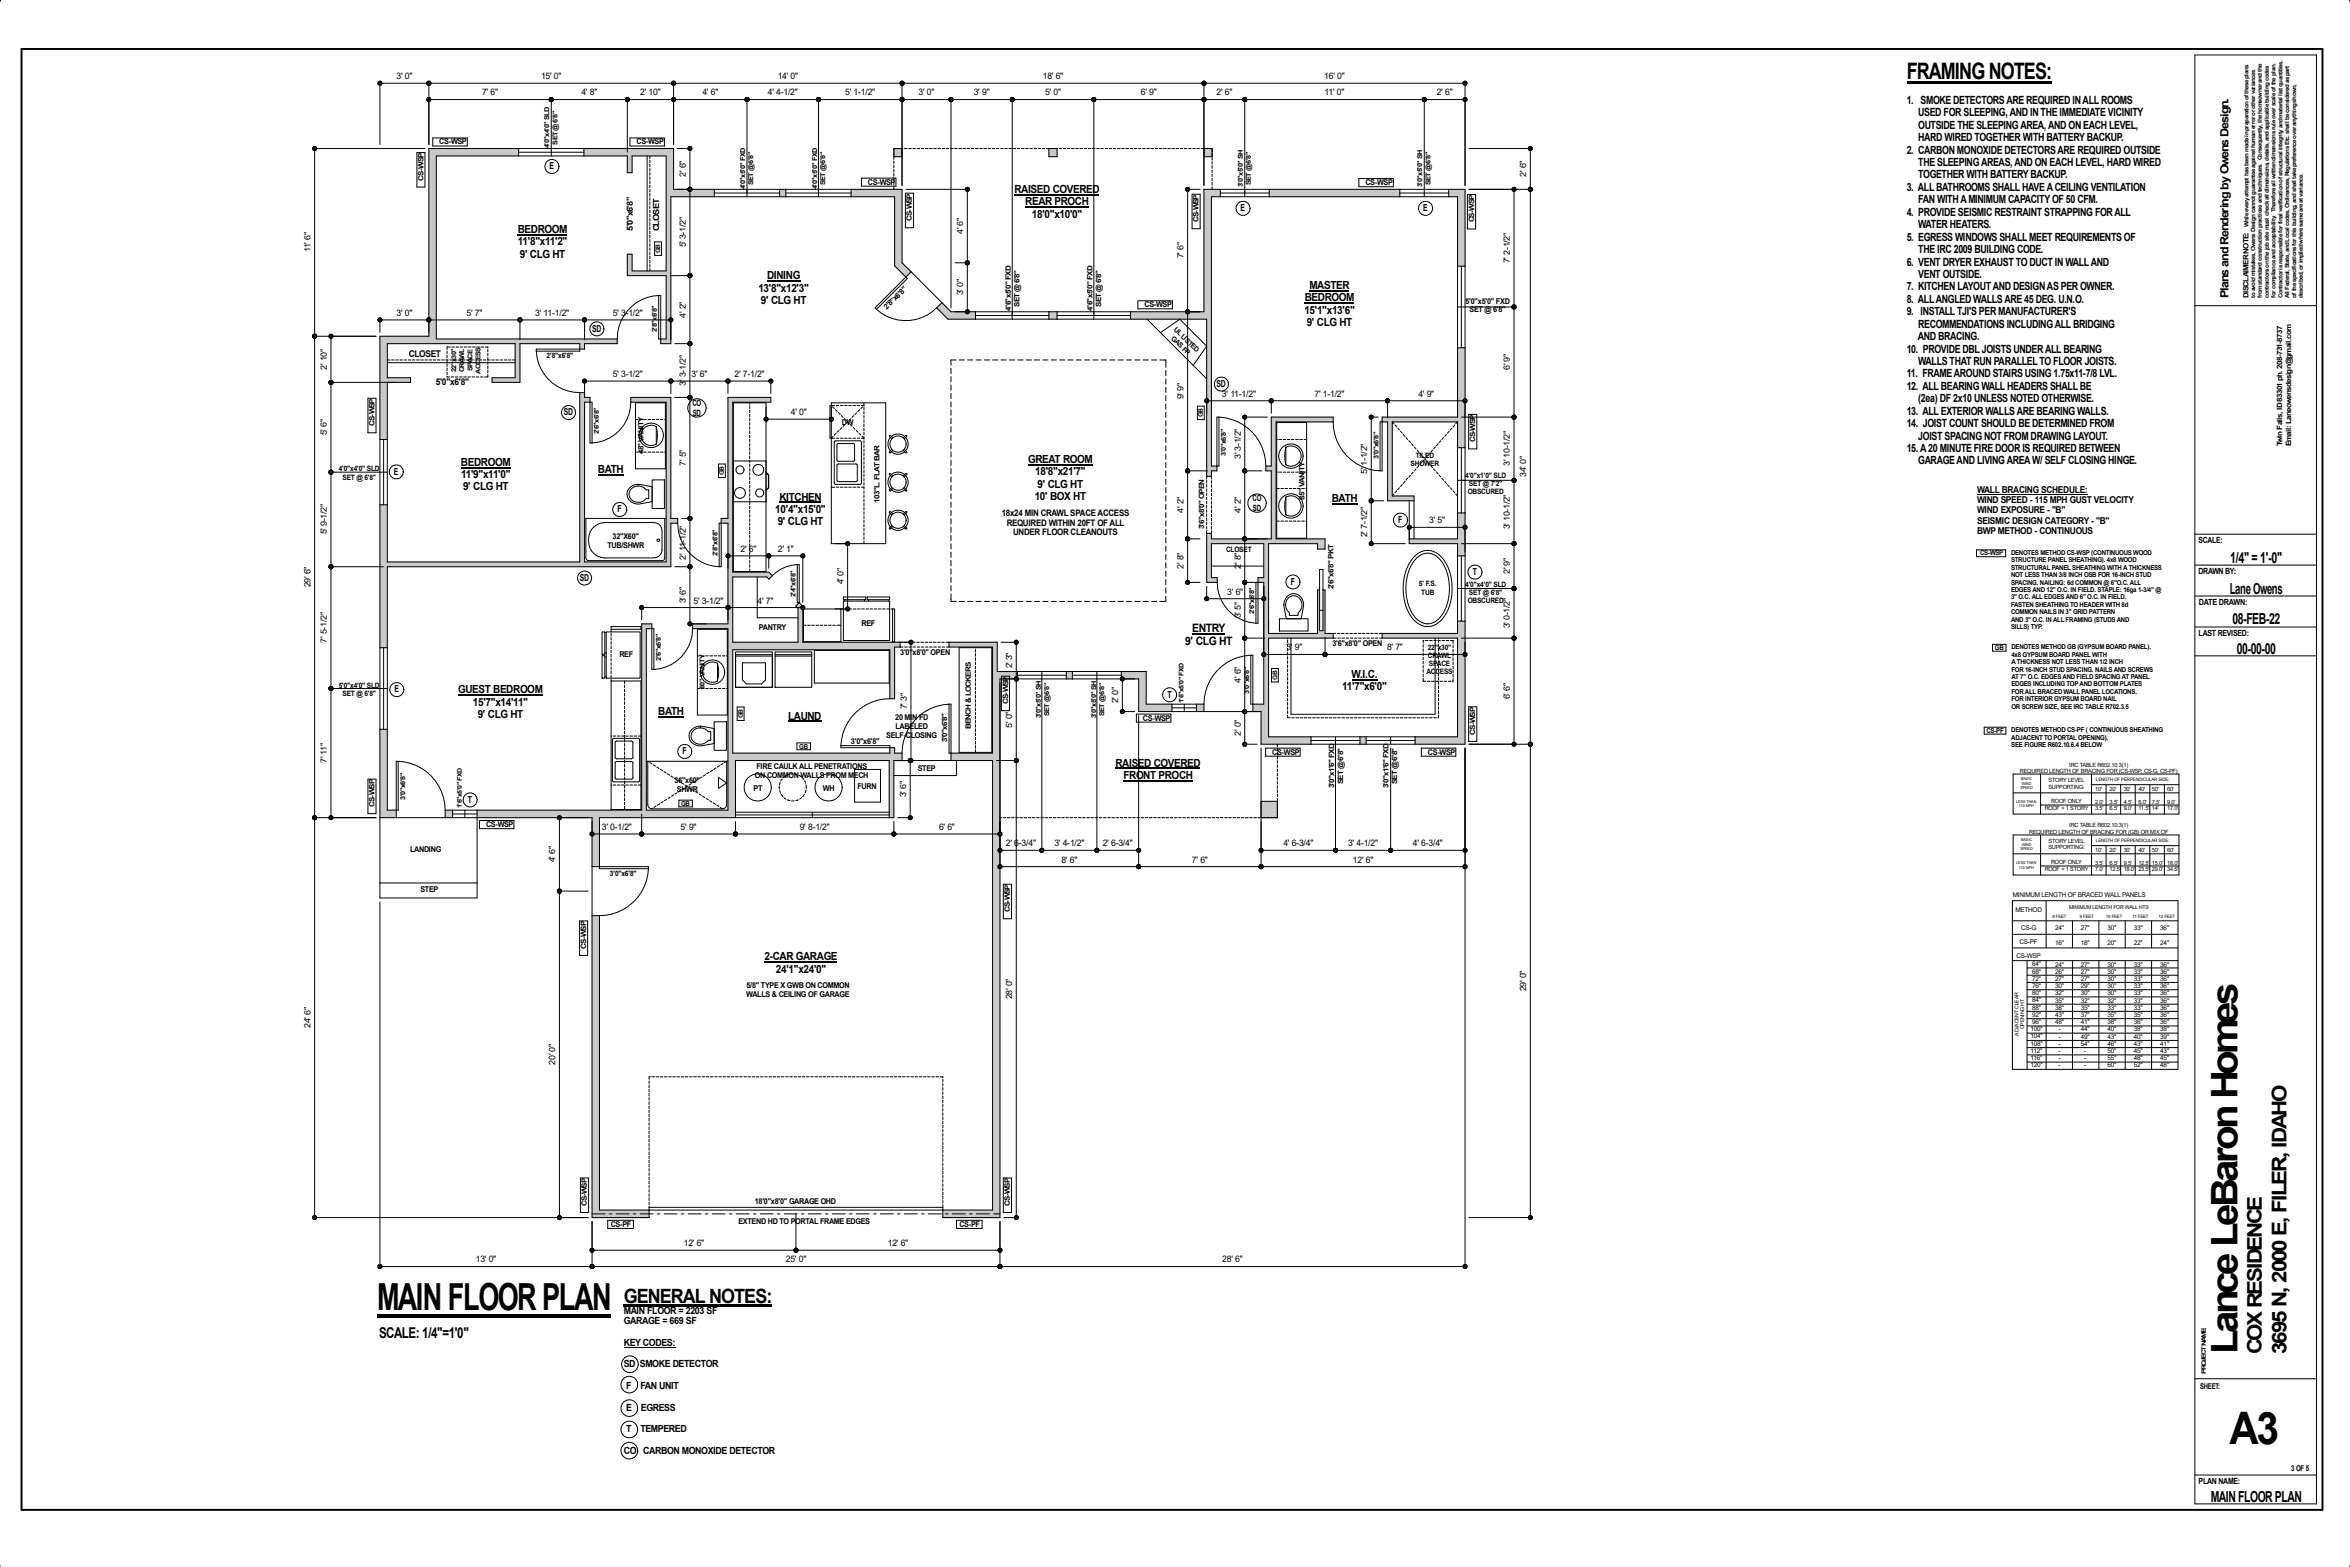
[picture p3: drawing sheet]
<svg xmlns="http://www.w3.org/2000/svg" width="914mm" height="610mm" viewBox="0 0 914 610" stroke-linecap="round" stroke-linejoin="round" font-family="sans-serif">
<defs><g id="words">
<text font-size="17.4" x="867.5" y="561.8">A3</text>
<text font-size="14.5" x="146.7" y="509.8">MAIN FLOOR PLAN</text>
<text font-size="14.2" x="870.7" y="526.8" transform="rotate(-90 870.7 526.8)">Lance LeBaron Homes</text>
<text font-size="8.8" x="741.9" y="30.7">FRAMING NOTES:</text>
<g font-size="7.9">
<text x="880.1" y="526.8" transform="rotate(-90 880.1 526.8)">COX RESIDENCE</text>
<text x="889.6" y="526.8" transform="rotate(-90 889.6 526.8)">3695 N, 2000 E, FILER, IDAHO</text>
</g>
<text font-size="7.7" x="242.7" y="506.8">GENERAL NOTES:</text>
<g font-size="5.9">
<text x="867.8" y="219">1/4&quot; = 1'-0&quot;</text>
<text x="867.7" y="230.9">Lane Owens</text>
<text x="868.6" y="242.8">08-FEB-22</text>
<text x="870.3" y="254.3">00-00-00</text>
<text x="860.2" y="584.2">MAIN FLOOR PLAN</text>
</g>
<text font-size="5.8" x="147.5" y="520.4">SCALE: 1/4&quot;=1'0&quot;</text>
<g font-size="4.5">
<text x="463.9" y="245.8">ENTRY</text>
<text x="461.2" y="250.7">9' CLG HT</text>
</g>
<g font-size="4.4">
<text x="741.9" y="40.4">1. SMOKE DETECTORS ARE REQUIRED IN ALL ROOMS</text>
<text x="746.4" y="45.2">USED FOR SLEEPING, AND IN THE IMMEDIATE VICINITY</text>
<text x="746.4" y="50.1">OUTSIDE THE SLEEPING AREA, AND ON EACH LEVEL,</text>
<text x="741.9" y="59.8">2. CARBON MONOXIDE DETECTORS ARE REQUIRED OUTSIDE</text>
<text x="746.4" y="54.9">HARD WIRED TOGETHER WITH BATTERY BACKUP.</text>
<text x="746.4" y="64.6">THE SLEEPING AREAS, AND ON EACH LEVEL, HARD WIRED</text>
<text x="746.4" y="69.4">TOGETHER WITH BATTERY BACKUP.</text>
<text x="394.7" y="75.1">RAISED COVERED</text>
<text x="741.9" y="74.2">3. ALL BATHROOMS SHALL HAVE A CEILING VENTILATION</text>
<text x="398.9" y="79.9">REAR PROCH</text>
<text x="741.9" y="83.9">4. PROVIDE SEISMIC RESTRAINT STRAPPING FOR ALL</text>
<text x="746.4" y="79.1">FAN WITH A MINIMUM CAPACITY OF 50 CFM.</text>
<text x="401.5" y="84.6">18'0&quot;x10'0&quot;</text>
<text x="746.4" y="88.8">WATER HEATERS.</text>
<text x="201.5" y="90.7">BEDROOM</text>
<text x="201.5" y="95.5">11'8&quot;x11'2&quot;</text>
<text x="741.9" y="93.6">5. EGRESS WINDOWS SHALL MEET REQUIREMENTS OF</text>
<text x="202.3" y="100.3">9' CLG HT</text>
<text x="746.4" y="98.5">THE IRC 2009 BUILDING CODE.</text>
<text x="741.9" y="103.3">6. VENT DRYER EXHAUST TO DUCT IN WALL AND</text>
<text x="295.1" y="113.4">13'8&quot;x12'3&quot;</text>
<text x="298.4" y="108.7">DINING</text>
<text x="509.5" y="112.5">MASTER</text>
<text x="741.9" y="113">7. KITCHEN LAYOUT AND DESIGN AS PER OWNER.</text>
<text x="746.4" y="108.1">VENT OUTSIDE.</text>
<text x="296.1" y="118.2">9' CLG HT</text>
<text x="507.7" y="117.3">BEDROOM</text>
<text x="741.9" y="117.8">8. ALL ANGLED WALLS ARE 45 DEG. U.N.O.</text>
<text x="867.1" y="115.9" transform="rotate(-90 867.1 115.9)">Plans and Rendering by Owens Design.</text>
<text x="507.5" y="122">15'1&quot;x13'6&quot;</text>
<text x="741.9" y="122.6">9. INSTALL TJI'S PER MANUFACTURER'S</text>
<text x="508.5" y="126.8">9' CLG HT</text>
<text x="746.4" y="127.5">RECOMMENDATIONS INCLUDING ALL BRIDGING</text>
<text x="741.9" y="137.2">10. PROVIDE DBL JOISTS UNDER ALL BEARING</text>
<text x="746.3" y="132.3">AND BRACING.</text>
<text x="746.4" y="142">WALLS THAT RUN PARALLEL TO FLOOR JOISTS.</text>
<text x="741.9" y="146.8">11. FRAME AROUND STAIRS USING 1.75x11-7/8 LVL.</text>
<text x="741.9" y="151.7">12. ALL BEARING WALL HEADERS SHALL BE</text>
<text x="741.9" y="161.3">13. ALL EXTERIOR WALLS ARE BEARING WALLS.</text>
<text x="746.4" y="156.5">(2ea) DF 2x10 UNLESS NOTED OTHERWISE.</text>
<text x="741.9" y="166.2">14. JOIST COUNT SHOULD BE DETERMINED FROM</text>
<text x="746.4" y="171">JOIST SPACING NOT FROM DRAWING LAYOUT.</text>
<text x="741.9" y="175.8">15. A 20 MINUTE FIRE DOOR IS REQUIRED BETWEEN</text>
<text x="179.4" y="181.2">BEDROOM</text>
<text x="179.4" y="186">11'9&quot;x11'0&quot;</text>
<text x="232.7" y="184.1">BATH</text>
<text x="400" y="180.2">GREAT ROOM</text>
<text x="402.8" y="185">18'8&quot;x21'7&quot;</text>
<text x="746.4" y="180.7">GARAGE AND LIVING AREA W/ SELF CLOSING HINGE.</text>
<text x="180.2" y="190.8">9' CLG HT</text>
<text x="403.7" y="189.7">9' CLG HT</text>
<text x="303.3" y="194.7">KITCHEN</text>
<text x="402.6" y="194.5">10' BOX HT</text>
<text x="518.2" y="195.3">BATH</text>
<text x="301.7" y="199.5">10'4&quot;x15'0&quot;</text>
<text x="302.6" y="204.3">9' CLG HT</text>
<text x="525.9" y="263.9">W.I.C.</text>
<text x="178.3" y="269.7">GUEST BEDROOM</text>
<text x="522.3" y="268.6">11'7&quot;x6'0&quot;</text>
<text x="184" y="274.5">15'7&quot;x14'11&quot;</text>
<text x="185.9" y="279.2">9' CLG HT</text>
<text x="256.1" y="278.3">BATH</text>
<text x="306.7" y="280">LAUND</text>
<text x="434" y="298.3">RAISED COVERED</text>
<text x="437.1" y="303">FRONT PROCH</text>
<text x="297.4" y="373.6">2-CAR GARAGE</text>
<text x="301.9" y="378.4">24'1&quot;x24'0&quot;</text>
</g>
<g font-size="3.8">
<text x="213.8" y="65.8">E</text>
<text x="482.7" y="82.1">E</text>
<text x="553.7" y="82.1">E</text>
<text x="230.4" y="129">SD</text>
<text x="473.4" y="150.4">SD</text>
<text x="219.4" y="161.5">SD</text>
<text x="153.2" y="184.6">E</text>
<text x="240.2" y="199.3">F</text>
<text x="544.1" y="203.4">F</text>
<text x="225.6" y="225.9">SD</text>
<text x="502.2" y="227.5">F</text>
<text x="573" y="223.6">T</text>
<text x="153.5" y="269.3">E</text>
<text x="454.2" y="271.4">T</text>
<text x="265.5" y="293.4">F</text>
<text x="182.1" y="312.2">T</text>
<text x="242.7" y="511">MAIN FLOOR = 2203 SF</text>
<text x="242.7" y="515.2">GARAGE = 669 SF</text>
<text x="242.7" y="523.6">KEY CODES:</text>
<text x="242.7" y="532">SD SMOKE DETECTOR</text>
<text x="243.6" y="540.3">F</text>
<text x="249.2" y="540.3">FAN UNIT</text>
<text x="243.6" y="548.7">E</text>
<text x="249.3" y="548.7">EGRESS</text>
<text x="243.6" y="557.1">T</text>
<text x="249.2" y="557.1">TEMPERED</text>
<text x="242.7" y="565.5">CO CARBON MONOXIDE DETECTOR</text>
</g>
<g font-size="3.7">
<text x="769.3" y="191.6">WALL BRACING SCHEDULE:</text>
<text x="769.3" y="195.7">WIND SPEED - 115 MPH GUST VELOCITY</text>
<text x="769.3" y="199.7">WIND EXPOSURE - &quot;B&quot;</text>
<text x="769.3" y="203.7">SEISMIC DESIGN CATEGORY - &quot;B&quot;</text>
<text x="769.3" y="207.7">BWP METHOD - CONTINUOUS</text>
</g>
<g font-size="3.6">
<text x="159.1" y="139">CLOSET</text>
<text x="169.6" y="149.9">5'0&quot;x6'8&quot;</text>
</g>
<g font-size="3.5">
<text x="154.3" y="30.8">3' 0&quot;</text>
<text x="210.5" y="30.8">15' 0&quot;</text>
<text x="302.6" y="30.8">14' 0&quot;</text>
<text x="405.8" y="30.8">18' 6&quot;</text>
<text x="515.3" y="30.8">16' 0&quot;</text>
<text x="187.6" y="37.1">7' 6&quot;</text>
<text x="226.2" y="37.1">4' 8&quot;</text>
<text x="249.1" y="37.1">2' 10&quot;</text>
<text x="273.3" y="37.1">4' 6&quot;</text>
<text x="298.7" y="37.1">4' 4-1/2&quot;</text>
<text x="328.9" y="37.1">5' 1-1/2&quot;</text>
<text x="357.4" y="37.1">3' 0&quot;</text>
<text x="378.9" y="37.1">3' 9&quot;</text>
<text x="406.7" y="37.1">5' 0&quot;</text>
<text x="443.9" y="37.1">6' 9&quot;</text>
<text x="473.3" y="37.1">2' 6&quot;</text>
<text x="515.4" y="37.1">11' 0&quot;</text>
<text x="559.1" y="37.1">2' 6&quot;</text>
<text x="154.3" y="122.8">3' 0&quot;</text>
<text x="181.5" y="122.8">5' 7&quot;</text>
<text x="208.3" y="122.8">3' 11-1/2&quot;</text>
<text x="238.4" y="122.8">5' 3-1/2&quot;</text>
<text x="238.4" y="146.6">5' 3-1/2&quot;</text>
<text x="269.1" y="146.6">3' 6&quot;</text>
<text x="285.8" y="146.6">2' 7-1/2&quot;</text>
<text x="475.5" y="154.3">3' 11-1/2&quot;</text>
<text x="511.5" y="154.3">7' 1-1/2&quot;</text>
<text x="551.9" y="154.3">4' 9&quot;</text>
<text x="307.7" y="161.5">4' 0&quot;</text>
<text x="389.8" y="200.7">18x24 MIN CRAWL SPACE ACCESS</text>
<text x="556.1" y="203.5">3' 5&quot;</text>
<text x="391.7" y="204.5">REQUIRED WITHIN 20FT OF ALL</text>
<text x="394.2" y="208.3">UNDER FLOOR CLEANOUTS</text>
<text x="288.1" y="214.7">2' 6&quot;</text>
<text x="302.7" y="214.7">2' 1&quot;</text>
<text x="477.6" y="231.3">3' 6&quot;</text>
<text x="269.8" y="234.8">5' 3-1/2&quot;</text>
<text x="294.7" y="234.8">4' 7&quot;</text>
<text x="500.5" y="253">3' 9&quot;</text>
<text x="539.7" y="253">8' 7&quot;</text>
<text x="234.2" y="322.9">3' 0-1/2&quot;</text>
<text x="264.8" y="322.9">5' 9&quot;</text>
<text x="311.2" y="322.9">9' 8-1/2&quot;</text>
<text x="365.4" y="322.9">6' 6&quot;</text>
<text x="391.4" y="329.2">2' 6-3/4&quot;</text>
<text x="410.3" y="329.2">3' 4-1/2&quot;</text>
<text x="429.1" y="329.2">2' 6-3/4&quot;</text>
<text x="499.4" y="329.2">4' 6-3/4&quot;</text>
<text x="524.5" y="329.2">3' 4-1/2&quot;</text>
<text x="549.7" y="329.2">4' 6-3/4&quot;</text>
<text x="413" y="335.6">8' 6&quot;</text>
<text x="463.8" y="335.6">7' 6&quot;</text>
<text x="526.4" y="335.6">12' 6&quot;</text>
<text x="266.1" y="484.8">12' 6&quot;</text>
<text x="345.4" y="484.8">12' 6&quot;</text>
<text x="185.1" y="491.1">13' 0&quot;</text>
<text x="305.8" y="491.1">25' 0&quot;</text>
<text x="475.6" y="491.1">28' 6&quot;</text>
</g>
<g font-size="3.4">
<text x="266.9" y="68.8" transform="rotate(-90 266.9 68.8)">2' 6&quot;</text>
<text x="593.9" y="68.8" transform="rotate(-90 593.9 68.8)">2' 6&quot;</text>
<text x="374.8" y="91" transform="rotate(-90 374.8 91)">4' 6&quot;</text>
<text x="120.8" y="98.1" transform="rotate(-90 120.8 98.1)">11' 6&quot;</text>
<text x="266.9" y="96.3" transform="rotate(-90 266.9 96.3)">5' 3-1/2&quot;</text>
<text x="460.5" y="100.5" transform="rotate(-90 460.5 100.5)">7' 6&quot;</text>
<text x="587.5" y="102.4" transform="rotate(-90 587.5 102.4)">7' 2-1/2&quot;</text>
<text x="374.8" y="114.8" transform="rotate(-90 374.8 114.8)">3' 0&quot;</text>
<text x="266.9" y="123.6" transform="rotate(-90 266.9 123.6)">4' 2&quot;</text>
<text x="127.2" y="143.8" transform="rotate(-90 127.2 143.8)">2' 10&quot;</text>
<text x="587.5" y="143.9" transform="rotate(-90 587.5 143.9)">6' 9&quot;</text>
<text x="266.9" y="150" transform="rotate(-90 266.9 150)">3' 3-1/2&quot;</text>
<text x="460.5" y="155.3" transform="rotate(-90 460.5 155.3)">9' 9&quot;</text>
<text x="269.4" y="158">CO</text>
<text x="269.5" y="161.7">SD</text>
<text x="127.2" y="169.3" transform="rotate(-90 127.2 169.3)">5' 6&quot;</text>
<text x="482.8" y="178.6" transform="rotate(-90 482.8 178.6)">3' 3-1/2&quot;</text>
<text x="266.9" y="181.2" transform="rotate(-90 266.9 181.2)">7' 5&quot;</text>
<text x="532" y="184.4" transform="rotate(-90 532 184.4)">5' 1-1/2&quot;</text>
<text x="587.5" y="181.3" transform="rotate(-90 587.5 181.3)">3' 10-1/2&quot;</text>
<text x="593.9" y="185.5" transform="rotate(-90 593.9 185.5)">34' 0&quot;</text>
<text x="487.3" y="195">CO</text>
<text x="460.5" y="199.5" transform="rotate(-90 460.5 199.5)">4' 2&quot;</text>
<text x="482.8" y="199.5" transform="rotate(-90 482.8 199.5)">4' 2&quot;</text>
<text x="487.5" y="198.7">SD</text>
<text x="127.2" y="207.9" transform="rotate(-90 127.2 207.9)">5' 9-1/2&quot;</text>
<text x="532" y="209" transform="rotate(-90 532 209)">2' 7-1/2&quot;</text>
<text x="587.5" y="205.9" transform="rotate(-90 587.5 205.9)">3' 10-1/2&quot;</text>
<text x="266.9" y="217.7" transform="rotate(-90 266.9 217.7)">2' 11-1/2&quot;</text>
<text x="460.5" y="221.2" transform="rotate(-90 460.5 221.2)">2' 8&quot;</text>
<text x="482.8" y="221.2" transform="rotate(-90 482.8 221.2)">2' 8&quot;</text>
<text x="328.2" y="227.2" transform="rotate(-90 328.2 227.2)">4' 0&quot;</text>
<text x="587.5" y="223.3" transform="rotate(-90 587.5 223.3)">2' 9&quot;</text>
<text x="120.8" y="228.4" transform="rotate(-90 120.8 228.4)">29' 6&quot;</text>
<text x="266.9" y="234.7" transform="rotate(-90 266.9 234.7)">3' 6&quot;</text>
<text x="482.8" y="240.5" transform="rotate(-90 482.8 240.5)">3' 5&quot;</text>
<text x="587.5" y="244.4" transform="rotate(-90 587.5 244.4)">3' 0-1/2&quot;</text>
<text x="127.2" y="250" transform="rotate(-90 127.2 250)">7' 5-1/2&quot;</text>
<text x="393.9" y="260.1" transform="rotate(-90 393.9 260.1)">2' 3&quot;</text>
<text x="482.8" y="265.6" transform="rotate(-90 482.8 265.6)">4' 6&quot;</text>
<text x="352.8" y="275.9" transform="rotate(-90 352.8 275.9)">7' 3&quot;</text>
<text x="435.1" y="273.6" transform="rotate(-90 435.1 273.6)">2' 0&quot;</text>
<text x="587.5" y="272" transform="rotate(-90 587.5 272)">6' 6&quot;</text>
<text x="393.9" y="283.1" transform="rotate(-90 393.9 283.1)">5' 0&quot;</text>
<text x="482.8" y="286.3" transform="rotate(-90 482.8 286.3)">2' 0&quot;</text>
<text x="127.2" y="296.8" transform="rotate(-90 127.2 296.8)">7' 11&quot;</text>
<text x="352.6" y="310.1" transform="rotate(-90 352.6 310.1)">3' 6&quot;</text>
<text x="216.1" y="335.5" transform="rotate(-90 216.1 335.5)">4' 6&quot;</text>
<text x="393.9" y="388.7" transform="rotate(-90 393.9 388.7)">28' 0&quot;</text>
<text x="593.9" y="385.6" transform="rotate(-90 593.9 385.6)">29' 0&quot;</text>
<text x="120.8" y="399.8" transform="rotate(-90 120.8 399.8)">24' 6&quot;</text>
<text x="216.1" y="414.1" transform="rotate(-90 216.1 414.1)">20' 0&quot;</text>
</g>
<g font-size="3.3">
<text x="246.3" y="89.8" transform="rotate(-90 246.3 89.8)">5'0&quot;x6'8&quot;</text>
<text x="256.5" y="90" transform="rotate(-90 256.5 90)">CLOSET</text>
<text x="855.5" y="211.4">SCALE:</text>
<text x="855.5" y="223.4">DRAWN BY:</text>
<text x="855.5" y="235.5">DATE DRAWN:</text>
<text x="855.5" y="247.5">LAST REVISED:</text>
<text x="855.5" y="577.4">PLAN NAME:</text>
</g>
<g font-size="3.1">
<text x="170.9" y="56.2">CS-WSP</text>
<text x="247.7" y="56.2">CS-WSP</text>
<text x="337.7" y="71.8">CS-WSP</text>
<text x="531.3" y="72">CS-WSP</text>
<text x="445.3" y="119.5">CS-WSP</text>
<text x="570.2" y="118.1">5'0&quot;x5'0&quot; FXD</text>
<text x="571.8" y="121.5">SET @ 6'8&quot;</text>
<text x="327.5" y="165.4">DW</text>
<text x="238.4" y="209.6">32&quot;X60&quot;</text>
<text x="236.4" y="213">TUB/SHWR</text>
<text x="295.2" y="245.1">PANTRY</text>
<text x="335.2" y="243.7">REF</text>
<text x="518.4" y="251.2">3'6&quot;x8'0&quot; OPEN</text>
<text x="241" y="255.8">REF</text>
<text x="350.3" y="254.8">3'0&quot;x8'0&quot; OPEN</text>
<text x="348.3" y="280.2">20 MIN FD</text>
<text x="444.7" y="280.3">CS-WSP</text>
<text x="344.9" y="287">SELF-CLOSING</text>
<text x="348.5" y="283.6">LABELED</text>
<text x="331.1" y="289.3">3'0&quot;x6'8&quot;</text>
<text x="495" y="293.5">CS-WSP</text>
<text x="555.6" y="293.5">CS-WSP</text>
<text x="294.3" y="299.1">FIRE CAULK ALL PENETRATIONS</text>
<text x="262.5" y="304.5">36&quot;x60&quot;</text>
<text x="293.8" y="302.5">ON COMMON WALLS FROM MECH</text>
<text x="357.1" y="300">STEP</text>
<text x="263.4" y="308">SHWR</text>
<text x="293.2" y="307.8">PT</text>
<text x="320.2" y="307.8">WH</text>
<text x="333.6" y="306.8">FURN</text>
<text x="189.1" y="321.7">CS-WSP</text>
<text x="159.6" y="331.5">LANDING</text>
<text x="163.6" y="347.2">STEP</text>
<text x="290.4" y="387.9">WALLS &amp; CEILING OF GARAGE</text>
<text x="290.4" y="384.5">5/8&quot; TYPE X GWB ON COMMON</text>
<text x="293.7" y="468.5">18'0&quot;x8'0&quot; GARAGE OHD</text>
<text x="237.6" y="477.3">CS-PF</text>
<text x="287.3" y="476.2">EXTEND HD TO PORTAL FRAME EDGES</text>
<text x="373.3" y="477.3">CS-PF</text>
<text x="856.1" y="540.4">SHEET:</text>
<text x="891.5" y="572.1">3 OF 5</text>
</g>
<text font-size="3" x="345.1" y="120.6" transform="rotate(-48 345.1 120.6)">2'8&quot;x6'8&quot;</text>
<g font-size="2.9">
<text x="212.7" y="139.4">2'8&quot;x6'8&quot;</text>
<text x="550.9" y="178">TILED</text>
<text x="131.8" y="183.4">4'0&quot;x4'0&quot; SLD</text>
<text x="548.9" y="181.2">SHOWER</text>
<text x="570.1" y="185.9">4'0&quot;x1'0&quot; SLD</text>
<text x="133.3" y="186.6">SET @ 6'8&quot;</text>
<text x="571.6" y="189">SET @ 7'2&quot;</text>
<text x="571.1" y="192.2">OBSCURED</text>
<text x="477.1" y="214.7">CLOSET</text>
<text x="552.1" y="228.1">5' F.S.</text>
<text x="553" y="231.3">TUB</text>
<text x="570.1" y="228.3">4'0&quot;x4'0&quot; SLD</text>
<text x="571.6" y="231.5">SET @ 6'8&quot;</text>
<text x="571.1" y="234.7">OBSCURED</text>
<text x="555.5" y="252.7">22&quot;x30&quot;</text>
<text x="555.6" y="255.9">CRAWL</text>
<text x="555" y="262.3">ACCESS</text>
<text x="556" y="259.1">SPACE</text>
<text x="131.8" y="267.6">5'0&quot;x4'0&quot; SLD</text>
<text x="133.3" y="270.7">SET @ 6'8&quot;</text>
<text x="237.3" y="340.7">3'0&quot;x6'8&quot;</text>
</g>
<g font-size="2.8">
<text x="164.8" y="70.2" transform="rotate(-90 164.8 70.2)">CS-WSP</text>
<text x="354.8" y="86.1" transform="rotate(-90 354.8 86.1)">CS-WSP</text>
<text x="466.4" y="86.4" transform="rotate(-90 466.4 86.4)">CS-WSP</text>
<text x="573.5" y="86.5" transform="rotate(-90 573.5 86.5)">CS-WSP</text>
<text x="396.7" y="119.3" transform="rotate(-90 396.7 119.3)">SET @ 6'8&quot;</text>
<text x="428.5" y="119.3" transform="rotate(-90 428.5 119.3)">SET @ 6'8&quot;</text>
<text x="874.9" y="115.9" transform="rotate(-90 874.9 115.9)">DISCLAIMER NOTE:</text>
<text x="393.3" y="120.9" transform="rotate(-90 393.3 120.9)">4'6&quot;x5'0&quot; FXD</text>
<text x="425" y="120.9" transform="rotate(-90 425 120.9)">4'6&quot;x5'0&quot; FXD</text>
<text x="145.7" y="165.8" transform="rotate(-90 145.7 165.8)">CS-WSP</text>
<text x="574" y="172.1" transform="rotate(-90 574 172.1)">CS-WSP</text>
<text x="888" y="173.7" transform="rotate(-90 888 173.7)">Twin Falls, ID 83301 ph. 208-731-8737</text>
<text x="891.5" y="173.7" transform="rotate(-90 891.5 173.7)">Email: Laneowensdesign@gmail.com</text>
<text x="250.5" y="176.7" transform="rotate(-90 250.5 176.7)">48&quot; VANITY</text>
<text x="342.3" y="195.5" transform="rotate(-90 342.3 195.5)">103&quot;L. FLAT BAR</text>
<text x="507.6" y="194.5" transform="rotate(-90 507.6 194.5)">85&quot; VANITY</text>
<text x="468.5" y="206" transform="rotate(-90 468.5 206)">3'6&quot;x8'0&quot; OPEN</text>
<text x="518.9" y="229.3" transform="rotate(-90 518.9 229.3)">2'6&quot;x6'8&quot; PKT</text>
<text x="392.2" y="273.9" transform="rotate(-90 392.2 273.9)">CS-WSP</text>
<text x="377.7" y="283.6" transform="rotate(-90 377.7 283.6)">BENCH &amp; LOCKERS</text>
<text x="574" y="285.9" transform="rotate(-90 574 285.9)">CS-WSP</text>
<text x="368.6" y="288.7" transform="rotate(-90 368.6 288.7)">3'0&quot;x6'8&quot;</text>
<text x="522.6" y="305.1" transform="rotate(-90 522.6 305.1)">SET @ 6'8&quot;</text>
<text x="543.7" y="305.1" transform="rotate(-90 543.7 305.1)">SET @ 6'8&quot;</text>
<text x="519.1" y="306.7" transform="rotate(-90 519.1 306.7)">3'0&quot;x1'6&quot; FXD</text>
<text x="540.3" y="306.7" transform="rotate(-90 540.3 306.7)">3'0&quot;x1'6&quot; FXD</text>
<text x="145.7" y="314" transform="rotate(-90 145.7 314)">CS-WSP</text>
<text x="392.9" y="354.9" transform="rotate(-90 392.9 354.9)">CS-WSP</text>
<text x="228.1" y="369.1" transform="rotate(-90 228.1 369.1)">CS-WSP</text>
<text x="228.4" y="469.1" transform="rotate(-90 228.4 469.1)">CS-WSP</text>
<text x="392.9" y="469.1" transform="rotate(-90 392.9 469.1)">CS-WSP</text>
</g>
<g font-size="2.7">
<text x="455.6" y="131.7" transform="rotate(48 455.6 131.7)">GASFP</text>
<text x="456.6" y="128.3" transform="rotate(48 456.6 128.3)">ULLISTED</text>
</g>
<g font-size="2.6">
<text x="213.7" y="57.7" transform="rotate(-90 213.7 57.7)">4'0&quot;x4'0&quot; SLD</text>
<text x="216.9" y="56.2" transform="rotate(-90 216.9 56.2)">SET @ 6'8&quot;</text>
<text x="289.9" y="73.6" transform="rotate(-90 289.9 73.6)">4'0&quot;x5'0&quot; FXD</text>
<text x="293.1" y="72.1" transform="rotate(-90 293.1 72.1)">SET @ 6'8&quot;</text>
<text x="317.9" y="73.6" transform="rotate(-90 317.9 73.6)">4'0&quot;x5'0&quot; FXD</text>
<text x="321.1" y="72.1" transform="rotate(-90 321.1 72.1)">SET @ 6'8&quot;</text>
<text x="483.5" y="72.8" transform="rotate(-90 483.5 72.8)">3'0&quot;x5'0&quot; SH</text>
<text x="486.7" y="72.1" transform="rotate(-90 486.7 72.1)">SET @ 6'8&quot;</text>
<text x="553.4" y="72.8" transform="rotate(-90 553.4 72.8)">3'0&quot;x5'0&quot; SH</text>
<text x="556.6" y="72.1" transform="rotate(-90 556.6 72.1)">SET @ 6'8&quot;</text>
<text x="255.6" y="129.3" transform="rotate(-90 255.6 129.3)">2'8&quot;x6'8&quot;</text>
<text x="177.5" y="144.8" transform="rotate(-90 177.5 144.8)">22&quot;x30&quot;</text>
<text x="180.7" y="144.8" transform="rotate(-90 180.7 144.8)">CRAWL</text>
<text x="183.8" y="144.4" transform="rotate(-90 183.8 144.4)">SPACE</text>
<text x="187" y="145.4" transform="rotate(-90 187 145.4)">ACCESS</text>
<text x="233.1" y="168.9" transform="rotate(-90 233.1 168.9)">2'6&quot;x6'8&quot;</text>
<text x="477" y="177.3" transform="rotate(-90 477 177.3)">3'0&quot;x6'8&quot;</text>
<text x="536.3" y="178.5" transform="rotate(-90 536.3 178.5)">3'0&quot;x6'8&quot;</text>
<text x="782.5" y="215.8">DENOTES METHOD CS-WSP (CONTINUOUS WOOD</text>
<text x="279.2" y="216.4" transform="rotate(-90 279.2 216.4)">2'8&quot;x6'8&quot;</text>
<text x="770.5" y="216.1">CS-WSP</text>
<text x="782.5" y="218.7">STRUCTURE PANEL SHEATHING). 4x8 WOOD</text>
<text x="782.5" y="221.6">STRUCTURAL PANEL SHEATHING WITH A THICKNESS</text>
<text x="782.5" y="224.5">NOT LESS THAN 3/8 INCH OSB FOR 16-INCH STUD</text>
<text x="782.5" y="227.4">SPACING. NAILING: 6d COMMON @ 6&quot;O.C. ALL</text>
<text x="309.6" y="232.3" transform="rotate(-90 309.6 232.3)">2'4&quot;x6'8&quot;</text>
<text x="782.5" y="230.3">EDGES AND 12&quot; O.C. IN FIELD. STAPLE: 16ga 1-3/4&quot; @</text>
<text x="782.5" y="233.2">3&quot; O.C. ALL EDGES AND 6&quot; O.C. IN FIELD.</text>
<text x="488" y="239" transform="rotate(-90 488 239)">2'6&quot;x6'8&quot;</text>
<text x="782.5" y="236.1">FASTEN SHEATHING TO HEADER WITH 8d</text>
<text x="782.5" y="239">COMMON NAILS IN 3&quot; GRID PATTERN</text>
<text x="782.5" y="241.9">AND 3&quot; O.C. IN ALL FRAMING (STUDS AND</text>
<text x="782.5" y="244.8">SILLS) TYP.</text>
<text x="257.2" y="257" transform="rotate(-90 257.2 257)">2'6&quot;x6'8&quot;</text>
<text x="776.2" y="252.8">GB</text>
<text x="782.7" y="252.6">DENOTES METHOD GB (GYPSUM BOARD PANEL).</text>
<text x="782.7" y="255.5">4x8 GYPSUM BOARD PANEL WITH</text>
<text x="782.7" y="258.3">A THICKNESS NOT LESS THAN 1/2 INCH</text>
<text x="782.7" y="261.3">FOR 16-INCH STUD SPACING. NAILS AND SCREWS</text>
<text x="274.1" y="268.1" transform="rotate(-90 274.1 268.1)">60&quot; VANITY</text>
<text x="486.1" y="269.8" transform="rotate(-90 486.1 269.8)">3'0&quot;x6'8&quot;</text>
<text x="782.7" y="264.1">AT 7&quot; O.C. EDGES AND FIELD SPACING AT PANEL</text>
<text x="782.7" y="267.1">EDGES INCLUDING TOP AND BOTTOM PLATES</text>
<text x="782.7" y="269.9">FOR ALL BRACED WALL PANEL LOCATIONS.</text>
<text x="782.7" y="272.8">FOR INTERIOR GYPSUM BOARD NAIL</text>
<text x="782.7" y="275.7">OR SCREW SIZE, SEE IRC TABLE R702.3.5</text>
<text x="405" y="279.4" transform="rotate(-90 405 279.4)">3'0&quot;x5'0&quot; SH</text>
<text x="408.2" y="278.7" transform="rotate(-90 408.2 278.7)">SET @ 6'8&quot;</text>
<text x="426.5" y="279.4" transform="rotate(-90 426.5 279.4)">3'0&quot;x5'0&quot; SH</text>
<text x="429.7" y="278.7" transform="rotate(-90 429.7 278.7)">SET @ 6'8&quot;</text>
<text x="772.9" y="285.1">CS-PF</text>
<text x="782.6" y="284.8">DENOTES METHOD CS-PF ( CONTINUOUS SHEATHING</text>
<text x="782.6" y="287.7">ADJACENT TO PORTAL OPENING).</text>
<text x="311" y="291.2">GB</text>
<text x="782.6" y="290.6">SEE FIGURE R602.10.6.4 BELOW</text>
<text x="157.7" y="311.1" transform="rotate(-90 157.7 311.1)">3'0&quot;x6'8&quot;</text>
<text x="265.1" y="313.4">GB</text>
</g>
<g font-size="2.5">
<text x="460.5" y="273.5" transform="rotate(-90 460.5 273.5)">1'6&quot;x5'0&quot; FXD</text>
<text x="179.7" y="314.3" transform="rotate(-90 179.7 314.3)">1'6&quot;x5'0&quot; FXD</text>
<text x="783.2" y="348.9">MINIMUM LENGTH OF BRACED WALL PANELS</text>
<text x="784.3" y="355">METHOD</text>
<text x="786.4" y="361.6">CS-G</text>
<text x="799.6" y="362">24&quot;</text>
<text x="809.6" y="362">27&quot;</text>
<text x="820" y="362">30&quot;</text>
<text x="830.3" y="362">33&quot;</text>
<text x="840.6" y="362">36&quot;</text>
<text x="785.8" y="367.2">CS-PF</text>
<text x="799.6" y="367.6">16&quot;</text>
<text x="809.6" y="367.6">18&quot;</text>
<text x="820" y="367.6">20&quot;</text>
<text x="830.3" y="367.6">22&quot;</text>
<text x="840.6" y="367.6">24&quot;</text>
<text x="784.7" y="372.8">CS-WSP</text>
<text x="790.7" y="376">64&quot;</text>
<text x="799.6" y="376">24&quot;</text>
<text x="809.6" y="376">27&quot;</text>
<text x="820" y="376">30&quot;</text>
<text x="830.3" y="376">33&quot;</text>
<text x="840.6" y="376">36&quot;</text>
<text x="790.7" y="378.7">68&quot;</text>
<text x="790.7" y="381.6">72&quot;</text>
<text x="799.6" y="378.8">26&quot;</text>
<text x="799.6" y="381.6">27&quot;</text>
<text x="809.6" y="378.8">27&quot;</text>
<text x="809.6" y="381.6">27&quot;</text>
<text x="820" y="378.8">30&quot;</text>
<text x="820" y="381.6">30&quot;</text>
<text x="830.3" y="378.8">33&quot;</text>
<text x="830.3" y="381.6">33&quot;</text>
<text x="840.6" y="378.8">36&quot;</text>
<text x="840.6" y="381.6">36&quot;</text>
<text x="790.7" y="384.4">76&quot;</text>
<text x="790.7" y="387.2">80&quot;</text>
<text x="790.7" y="390">84&quot;</text>
<text x="799.6" y="384.4">30&quot;</text>
<text x="799.6" y="387.2">32&quot;</text>
<text x="809.6" y="384.4">29&quot;</text>
<text x="809.6" y="387.2">30&quot;</text>
<text x="820" y="384.4">30&quot;</text>
<text x="820" y="387.2">30&quot;</text>
<text x="830.3" y="384.4">33&quot;</text>
<text x="830.3" y="387.2">33&quot;</text>
<text x="840.6" y="384.4">36&quot;</text>
<text x="840.6" y="387.2">36&quot;</text>
<text x="790.7" y="392.8">88&quot;</text>
<text x="790.7" y="395.6">92&quot;</text>
<text x="799.6" y="390">35&quot;</text>
<text x="799.6" y="392.8">38&quot;</text>
<text x="799.6" y="395.6">43&quot;</text>
<text x="809.6" y="390">32&quot;</text>
<text x="809.6" y="392.8">35&quot;</text>
<text x="809.6" y="395.6">37&quot;</text>
<text x="820" y="390">32&quot;</text>
<text x="820" y="392.8">33&quot;</text>
<text x="820" y="395.6">35&quot;</text>
<text x="830.3" y="390">33&quot;</text>
<text x="830.3" y="392.8">33&quot;</text>
<text x="830.3" y="395.6">35&quot;</text>
<text x="840.6" y="390">36&quot;</text>
<text x="840.6" y="392.8">36&quot;</text>
<text x="840.6" y="395.6">36&quot;</text>
<text x="790" y="401.2">100&quot;</text>
<text x="790.7" y="398.4">96&quot;</text>
<text x="799.6" y="398.4">48&quot;</text>
<text x="801" y="401.2">-</text>
<text x="809.6" y="398.4">41&quot;</text>
<text x="809.6" y="401.2">44&quot;</text>
<text x="820" y="398.4">38&quot;</text>
<text x="820" y="401.2">40&quot;</text>
<text x="830.3" y="398.4">36&quot;</text>
<text x="830.3" y="401.2">38&quot;</text>
<text x="840.6" y="398.4">36&quot;</text>
<text x="840.6" y="401.2">38&quot;</text>
<text x="790" y="404">104&quot;</text>
<text x="790" y="406.8">108&quot;</text>
<text x="801" y="404">-</text>
<text x="801" y="406.8">-</text>
<text x="809.6" y="404">49&quot;</text>
<text x="809.6" y="406.8">54&quot;</text>
<text x="820" y="404">43&quot;</text>
<text x="820" y="406.8">46&quot;</text>
<text x="830.3" y="404">40&quot;</text>
<text x="830.3" y="406.8">43&quot;</text>
<text x="840.6" y="404">39&quot;</text>
<text x="840.6" y="406.8">41&quot;</text>
<text x="790.1" y="409.6">112&quot;</text>
<text x="790.1" y="412.4">116&quot;</text>
<text x="801" y="409.7">-</text>
<text x="801" y="412.4">-</text>
<text x="811" y="409.7">-</text>
<text x="811" y="412.4">-</text>
<text x="820" y="409.7">50&quot;</text>
<text x="820" y="412.4">55&quot;</text>
<text x="830.3" y="409.7">45&quot;</text>
<text x="830.3" y="412.4">48&quot;</text>
<text x="840.6" y="409.7">43&quot;</text>
<text x="840.6" y="412.4">45&quot;</text>
<text x="790" y="415.2">120&quot;</text>
<text x="801" y="415.2">-</text>
<text x="811" y="415.2">-</text>
<text x="820" y="415.2">60&quot;</text>
<text x="830.3" y="415.2">52&quot;</text>
<text x="840.6" y="415.2">48&quot;</text>
</g>
<g font-size="2.4">
<text x="256.9" y="98.5" transform="rotate(-90 256.9 98.5)">GB</text>
<text x="468.1" y="162.4" transform="rotate(-90 468.1 162.4)">GB</text>
<text x="281.7" y="184.9" transform="rotate(-90 281.7 184.9)">GB</text>
<text x="496.9" y="264.4" transform="rotate(-90 496.9 264.4)">GB</text>
<text x="289" y="279.4" transform="rotate(-90 289 279.4)">GB</text>
</g>
<text font-size="2.3" x="858.3" y="534.5" transform="rotate(-90 858.3 534.5)">PROJECT NAME:</text>
<g font-size="2.2">
<text x="874.8" y="88.5" transform="rotate(-90 874.8 88.5)">While every attempt has been made in preparation of these plans</text>
<text x="877.5" y="115.9" transform="rotate(-90 877.5 115.9)">to avoid mistakes, Owens Design cannot guarantee against human error or other variances</text>
<text x="880.1" y="115.9" transform="rotate(-90 880.1 115.9)">from standard construction practices and techniques. Consequently, the homeowner and the</text>
<text x="882.8" y="115.9" transform="rotate(-90 882.8 115.9)">contractors on the job site must check all dimensions, details, and applicable building codes</text>
<text x="885.4" y="115.9" transform="rotate(-90 885.4 115.9)">for compliance and acceptability. Therefore all written dimensions rule over scale of the plan.</text>
<text x="888.1" y="115.9" transform="rotate(-90 888.1 115.9)">Contractor is responsible for final verification of structural integrity and material list quantities.</text>
<text x="890.7" y="115.9" transform="rotate(-90 890.7 115.9)">All Federal, State, and Local codes, Ordinances, Regulations Etc. shall be considered as part</text>
<text x="893.4" y="115.9" transform="rotate(-90 893.4 115.9)">of the specifications for this building, and shall take preference over anything shown,</text>
<text x="896" y="115.9" transform="rotate(-90 896 115.9)">described, or implied where same are at variance.</text>
<text x="805.2" y="298.3">IRC TABLE R602.10.3(1)</text>
<text x="786" y="300.8">REQUIRED LENGTH OF BRACING FOR (CS-WSP, CS-G, CS-PF)</text>
<text x="797.1" y="304.3">STORY LEVEL</text>
<text x="797" y="306.8">SUPPORTING:</text>
<text x="815.3" y="307.9">10'</text>
<text x="820.9" y="307.9">20'</text>
<text x="826.3" y="307.9">30'</text>
<text x="832.1" y="307.9">40'</text>
<text x="837.3" y="307.9">50'</text>
<text x="843.2" y="307.9">60'</text>
<text x="795.6" y="315">ROOF + 1 STORY</text>
<text x="798.1" y="312.6">ROOF ONLY</text>
<text x="815.3" y="312.8">2.0'</text>
<text x="815.3" y="315.2">3.5'</text>
<text x="820.9" y="312.8">3.5'</text>
<text x="820.9" y="315.2">6.5'</text>
<text x="826.3" y="312.8">4.5'</text>
<text x="826.3" y="315.2">9.0'</text>
<text x="832.1" y="312.8">6.0'</text>
<text x="832.1" y="315.2">11.5'</text>
<text x="837.3" y="312.8">7.5'</text>
<text x="837.3" y="315.2">14'</text>
<text x="843.2" y="312.8">9.0'</text>
<text x="843.2" y="315.2">17.0'</text>
<text x="805.2" y="321.8">IRC TABLE R602.10.3(1)</text>
<text x="789.6" y="324.3">REQUIRED LENGTH OF BRACING FOR (GB) OR MIX OF</text>
<text x="797.1" y="328">STORY LEVEL</text>
<text x="797" y="330.5">SUPPORTING:</text>
<text x="815.3" y="331.6">10'</text>
<text x="820.9" y="331.6">20'</text>
<text x="826.3" y="331.6">30'</text>
<text x="832.1" y="331.6">40'</text>
<text x="837.3" y="331.6">50'</text>
<text x="843.2" y="331.6">60'</text>
<text x="795.6" y="338.7">ROOF + 1 STORY</text>
<text x="798.1" y="336.3">ROOF ONLY</text>
<text x="815.3" y="336.5">3.5'</text>
<text x="815.3" y="338.9">7.0'</text>
<text x="820.9" y="336.5">6.5'</text>
<text x="820.9" y="338.9">12.5'</text>
<text x="826.3" y="336.5">9.5'</text>
<text x="826.3" y="338.9">18.0'</text>
<text x="832.1" y="336.5">12.5'</text>
<text x="832.1" y="338.9">23.5'</text>
<text x="837.3" y="336.5">15.0'</text>
<text x="837.3" y="338.9">29.0'</text>
<text x="843.2" y="336.5">18.0'</text>
<text x="843.2" y="338.9">34.5'</text>
</g>
<g font-size="2">
<text x="805.2" y="353.5">MINIMUM LENGTH FOR WALL HTS</text>
<text x="787.7" y="400.4" transform="rotate(-90 787.7 400.4)">OPENING HT</text>
<text x="785.4" y="402.9" transform="rotate(-90 785.4 402.9)">ADJACENT CLEAR</text>
</g>
<g font-size="1.8">
<text x="815.6" y="303.7">LENGTH OF PERPENDICULAR SIDE:</text>
<text x="815.6" y="327.4">LENGTH OF PERPENDICULAR SIDE:</text>
</g>
<g font-size="1.7">
<text x="798.6" y="357.1">8 FEET</text>
<text x="809.3" y="357.1">9 FEET</text>
<text x="819.4" y="357.1">10 FEET</text>
<text x="829.7" y="357.1">11 FEET</text>
<text x="839.9" y="357.1">12 FEET</text>
</g>
<g font-size="1.5">
<text x="786.5" y="303.5">BASIC</text>
<text x="786.7" y="305.2">WIND</text>
<text x="786.2" y="306.9">SPEED</text>
<text x="784.5" y="312.4">LESS THAN</text>
<text x="785.6" y="314.1">110 MPH</text>
<text x="786.5" y="327.2">BASIC</text>
<text x="786.7" y="328.9">WIND</text>
<text x="786.2" y="330.6">SPEED</text>
<text x="784.5" y="336.2">LESS THAN</text>
<text x="785.6" y="337.9">110 MPH</text>
</g>
</g></defs>
<g fill="none" stroke="#000" stroke-width=".39">
<path d="M.2 0v.5M914.2 0v.5M147.8 31.6v24.7M147.8 32.4h422.3M166.9 31.6v24.7M166.9 38.7h403.2M214.5 38v22.7M244.1 38v21.1M262.1 31.6v24.7M290.7 38v38.5M318.5 38v38.5M351 31.6v40.5"/>
<path d="M370 38v81.8M393.9 38v86.2M425.6 38v86.2M468.5 31.6v40.5M484.3 38v38.5M554.2 38v38.5M570.1 31.6v40.5M854 21.4h47.4v563.6h-47.4zM121.7 57.8h43.7M122.4 57.8v415.9M162.2 59.4h3.2v13.4h-3.2zM168.4 53.7h13.4v3.1h-13.4z"/>
<path d="M201.8 57.8v2.9M201.8 59.2h25.4M227.2 57.8v2.9M245.1 53.7h13.4v3.1h-13.4zM263.6 57.8h5.6M268.4 57.8v184.9M351.3 57.8h-3.5v4.2M351.9 57.8h1M353.6 57.8h1M355.2 57.8h1M356.8 57.8h1M358.4 57.8h1.1"/>
<path d="M360 57.8h1.1M361.7 57.8h1M363.3 57.8h1M365 57.8h1M366.6 57.8h1M368.2 57.8h1M369.8 57.8h1M371.4 57.8h1M373.1 57.8h1M374.7 57.8h1M376.3 57.8h1M378 57.8h1"/>
<path d="M379.6 57.8h1M381.2 57.8h1M382.8 57.8h1M384.4 57.8h1M386.1 57.8h1M387.7 57.8h1M389.3 57.8h1.1M390.9 57.8h1.1M392.6 57.8h1M394.2 57.8h1M395.8 57.8h1M397.5 57.8h1"/>
<path d="M399.1 57.8h1M400.7 57.8h1M402.3 57.8h1.1M403.9 57.8h1.1M405.6 57.8h1M407.2 57.8h4.3M408.1 57.8v3.2h3.2v-3.2M412.1 57.8h1M413.7 57.8h1M415.3 57.8h1M416.9 57.8h1.1M418.6 57.8h1"/>
<path d="M420.2 57.8h1M421.9 57.8h1M423.5 57.8h1M425.1 57.8h1M426.7 57.8h1M428.3 57.8h1M430 57.8h1M431.6 57.8h1M433.2 57.8h1M434.8 57.8h1.1M436.5 57.8h1M438.1 57.8h1"/>
<path d="M439.7 57.8h1M441.3 57.8h1M443 57.8h1M444.6 57.8h1M446.2 57.8h1.1M447.8 57.8h1.1M449.5 57.8h1M451.1 57.8h1M452.7 57.8h1M454.4 57.8h1M456 57.8h1M457.6 57.8h1"/>
<path d="M459.2 57.8h1M460.8 57.8h1.1M462.5 57.8h1M464.1 57.8h1M465.7 57.8h1M467.4 57.8h4.2v3.2h-3.1M571.6 57.8h24.6M595.5 57.8v415.9M251.8 60.7v44.7M252.9 60.7v1M252.9 62.3v1M252.9 63.9v1"/>
<path d="M252.9 65.5v1M252.9 67.1v1.1M252.9 68.8v1M252.9 70.4v1M252.9 72v1M252.9 73.7v1M252.9 75.3v1M252.9 76.9v1M252.9 78.5v1M278 75.1h25.4M278 73.7v2.8M303.4 73.7v2.8"/>
<path d="M305.8 75.1h25.4M305.8 73.7v2.8M331.2 73.7v2.8M335.2 69.3h13.4v3.1h-13.4zM347.8 62.7v1M347.8 64.3v1M347.8 65.9v1M347.8 67.5v1M347.8 69.1v1M347.8 70.8v1M347.8 72.4v1.3M347.8 61h3.2"/>
<path d="M352.3 75.1h3.1v13.5h-3.1zM352.5 73.7h24.6M376.4 73.7v47.6M461.3 73.7h5.6M462.1 73.7v152.9M463.8 75.6h3.2v13.4h-3.2zM471.6 61.3v1M471.6 62.9v1M471.6 64.5v1M471.6 66.1v1M471.6 67.7v1M471.6 69.4v1"/>
<path d="M471.6 71v1M471.6 72.6v1.1M474.8 75.1h19.1M474.8 73.7v2.8M493.9 73.7v2.8M528.7 69.5h13.5v3.1h-13.5zM544.7 75.1h19M544.7 73.7v2.8M563.7 73.7v2.8M571 75.6h3.2v13.5h-3.2zM571.6 73.7h24.6M589.1 73.7v215.8"/>
<path d="M252.9 80.1v1.1M252.9 81.8v1M252.9 83.4v1M252.9 85v1.1M252.9 86.7v1M252.9 88.3v1M252.9 89.9v1M252.9 91.5v1M252.9 93.2v1M252.9 94.8v1M252.9 96.4v1M252.9 98v1.1"/>
<path d="M252.9 99.7v1M254.7 94.1h2.7v5.3h-2.7zM252.9 101.3v1M252.9 102.9v1M252.9 104.5v.9M256.3 114.9a16.9 16.9 0 0 0-16.1 17M256.3 114.9v17h2.9v-24.7h-15.1v-8.3h1.9v6.5h13.2v-44.7h-13.2v6.5h-1.9v-6.5h-74.3v71.2h70.4M260.7 107.2h8.5M352.5 107.8l-12 12 .5 .5M352.5 107.8l.5 .6-12 11.9M352.5 107.8l-4.4-4.4v-26.9h-87.1v57.2h-3.9v-18.8h-.8M354.5 105.7l-2 2.1"/>
<path d="M354.5 105.7l-3.5-3.5v-28.5h-88.9v-15.9h-95.2v73h-19.1v218.5h37.8v-34.1M354.5 105.7l12 12M364.4 119.8a16.9 16.9 0 0 1-23.4 .5M364.4 119.8l4.5 4.4h100.6v62.1M366.5 117.7l3.5 3.6h98.5v-47.6h101.6v215.8h-79.4v-12.7h-47.6v-12.7h-54v209.6h-22.2v-5M366.5 117.7l-2.1 2.1M371.6 102.2h5.5M442.8 117h13.4v3.1h-13.4zM567.1 103.5h3M567.1 119.4h22.8M568.6 103.5v31.8M854 118.9h47.4"/>
<path d="M121.7 130.8h24.6M128.8 130.8v187.3M147.8 123.7v5.6M147.8 124.5h113.2M173.9 136.6v1M173.9 138.2v1M173.9 139.9v1M175.2 135h-1.3v1M175.8 135h1M177.4 135h1M179 135h1M180.7 135h1"/>
<path d="M182.3 135h1M183.9 135h1M185.5 135h1.1M187.2 135h1M188.8 135h1v.3M189.8 135.8v1.1M189.8 137.5v1M189.8 139.1v1M202.3 123.7v8.5M208.7 136.6a16.9 16.9 0 0 0 16.9 16.1M208.7 136.6h16.9v-2.9h-23.3v15.1h-10.8v-1.9h8.9v-13.2h-49.7v13.2h9v1.9h-31.7M227.5 123.7v8.5"/>
<path d="M240.2 131.9v1.8h-12.7v2.1h-18.8v.8M262.6 133.7h6.6M379.6 121.3v2.9M379.6 122.7h28.5M408.1 121.3v2.9M411.3 121.3v2.9M411.3 122.7h28.6M439.9 121.3v2.9M446.3 124.2l23.2 23.2M451.6 129.4l7.5-5.2 10.4 10.5-5.2 7.5M567.1 135.3h3M143.2 154.9h3.1v13.5h-3.1z"/>
<path d="M150.7 140h1M150.7 148.8v69.8h74.9v-65.9M150.7 141.1h49.7M152.3 140h1M153.9 140h1M155.6 140h1M157.2 140h1M158.8 140h1.1M160.4 140h1.1M162.1 140h1M163.7 140h1M165.3 140h1"/>
<path d="M167 140h1M168.6 140h1M170.2 140h1M171.8 140h1M173.4 140h1.1M173.9 141.5v1M173.9 143.1v1M173.9 144.7v1.1M173.9 146.3v.3h1.1M175.1 140h1M175.6 146.6h1M176.7 140h1"/>
<path d="M177.2 146.6h1M178.3 140h1M178.8 146.6h1M180 140h1M180.4 146.6h1M181.6 140h1M182 146.6h1M183.2 140h1M183.7 146.6h1M184.8 140h1M185.3 146.6h1M186.4 140h1.1"/>
<path d="M186.9 146.6h1.1M188.1 140h1M189.7 140h1M189.8 145.6v1h-1.2M189.8 140.7v1M189.8 142.4v1M189.8 144v1M191.3 140h1M193 140h1M194.6 140h1M196.2 140h1M197.8 140h1"/>
<path d="M199.4 140h1M225.6 152.7h1.9M227.5 147.5v7.1h2.1v17.7h.8M227.5 148.3h72.4M245.4 156.5a15.9 15.9 0 0 1-15 15.8M245.4 156.5h13.8v62.1h-31.7v-62.1h2.9v15.8M245.4 156.5v-1.9h15.6v47.1h2.7v1.8M247.3 156.7h11.6v25.7h-11.6zM261 147.5v5.6M262.6 154.6h6.6M283.3 147.5v5.6M285.4 156.7h12.7v65.6h-12.7z"/>
<path d="M291.7 156.7v.6M291.7 157.9v1M291.7 159.5v1M299.9 147.5v5.6M323.5 156.7h21.1v54.8h-21.1zM323.5 157.8h.1M323.9 158.2l.8 .8M324.8 157.8h-1.8v12.7h1.8M325.1 159.4l.7 .7M325.4 157.8h1M327 157.8h1M328.6 157.8h1"/>
<path d="M330.2 157.8h1.1M331.9 157.8h1M333.5 157.8h1M334.5 159.4l-.7 .7M335.2 157.8h1M335.7 158.2l-.8 .8M336.2 157.8h-.1M336.2 156.7v1.1M336.2 158.5v1M370 143.3v2M370 146.5v2M370 149.8v2"/>
<path d="M370 153v2.1M370 156.3v2M370 159.5v2M372.1 140h-2.1v2.1M373.3 140h2M376.5 140h2M379.8 140h2M383 140h2.1M386.2 140h2.1M389.5 140h2M392.8 140h2M396 140h2.1"/>
<path d="M399.3 140h2M402.5 140h2M405.8 140h2M409 140h2.1M412.3 140h2M415.5 140h2.1M418.8 140h2M422 140h2.1M425.3 140h2M428.5 140h2.1M431.8 140h2M435 140h2"/>
<path d="M438.3 140h2M441.5 140h2.1M444.8 140h2M448.1 140h2M451.3 140h2.3v2.9M453.6 144.1v2.1M453.6 147.4v2M453.6 150.6v2.1M453.6 153.9v2M453.6 157.1v2.1M465.9 158h2.7v5.2h-2.7zM469.5 155.9h100.6"/>
<path d="M494.7 155.2v5.5M539.9 155.2v7.4M147.8 171h2.9M149.3 171v25.4M247.3 163.2h1M247.3 175.9h1M248.9 163.2h1M248.9 175.9h1M250.5 163.2h1M250.5 175.9h1M252.1 163.2h1.1M252.1 175.9h1.1"/>
<path d="M253.7 163.2h1.1M253.7 175.9h1.1M255.4 165.9a4 4 0 0 0-6 3.5 4 4 0 0 0 6 3.4M255.4 165.9a12.9 12.9 0 0 1 0 6.9M255.4 165.9v6.9M255.4 163.2h1M255.4 175.9h1M257 163.2h1M257 175.9h1M258.6 163.2h.3M258.6 175.9h.3M285.4 179.3h12.7"/>
<path d="M291.7 161.2v1M291.7 162.8v1M291.7 164.4v1M291.7 166v1M291.7 167.6v1.1M291.7 169.3v1M291.7 170.9v1M291.7 172.6v1M291.7 174.2v1M291.7 175.8v1M291.7 177.4v1M291.7 179v1"/>
<path d="M298.1 163.1h25.4M324.1 169.8l-.6 .7M324.8 171.7l9.8-.2 .6 .3v16.1l-.3 .5h-9.8l-.4-.3zM325.3 168.6l-.7 .7M325.4 170.5h1M325.8 172.7h6.6v6.6h-6.6zM326.2 160.5l.7 .7M326.5 167.4l-.7 .7M327 170.5h1M327.4 161.7l.7 .7M327.6 166.3l-.7 .7M328.5 162.9l.8 .7"/>
<path d="M328.6 170.5h1M328.8 165.1l-.8 .8M329.7 164l.7 .7M329.9 164l-.7 .7M330.2 170.5h1.1M330.8 165.1l.8 .8M331 162.9l-.7 .7M331.9 170.5h1M332 166.3l.7 .7M332.2 161.7l-.7 .7M333.1 167.4l.7 .7M333.4 160.5l-.7 .7"/>
<path d="M333.5 170.5h1M334.3 168.6l.7 .7M335.4 169.8l.8 .7h-1M336.2 160.1v1M336.2 161.7v1M336.2 163.3v1M336.2 164.9v1M336.2 166.6v1M336.2 168.2v1M336.2 169.8v1.1M336.2 171.4v1.1M336.2 173.1v1"/>
<path d="M336.2 174.7v1M336.2 176.3v1M336.2 178v1M336.2 179.6v1M346.5 170.2a4 4 0 0 0 0 5.2M346.8 175.8a4 4 0 0 0 5.2 0M346.8 169.8a4 4 0 0 1 5.2 0M347 174.8l-.9 1v.3h.4l.9-.9M347.4 170.3l-.9-.9h-.4v.4l.9 .9M351.5 170.3l.9-.9h.4v.4l-.9 .9M351.9 174.8l.9 1v.3h-.4l-.9-.9M352.4 170.2a4 4 0 0 1 0 5.2"/>
<path d="M370 162.8v2M370 166v2.1M370 169.3v2M370 172.6v2M370 175.8v2M370 179v2.1M453.6 160.4v2M453.6 163.7v2M453.6 166.9v2M453.6 170.1v2.1M453.6 173.4v2M453.6 176.7v2"/>
<path d="M453.6 179.9v2M474.3 162.3a19.1 19.1 0 0 1 18.2 19M474.3 162.3h-.8v20.9h-2.1v3.2M474.3 162.3v19h-2.9v-104.8h95.7v85.8h-29.3v20.9h-.8M483.6 162.3h9.5M484.3 162.3v127.2M496.8 164.4h11.6v45h-11.6zM496.8 171h.2M497.6 171h1M499.3 171h1M500.3 174a4 4 0 0 1 6 3.4 4 4 0 0 1-6 3.4M500.3 174a12.9 12.9 0 0 0 0 6.8"/>
<path d="M500.3 174v6.8M500.9 171h1M502.5 171h1M504.1 171h1.1M505.8 171h1M507.4 171h1M518.8 164.1a19 19 0 0 0 18.2 19.1M518.8 164.1h-22.3v45.5h19.1v4h-2.9v-2.1h-19.1v34.9h19.1v-16.9h.8M518.8 164.1v-1.8h-24.1v19h-2.2M532.8 162.3h3.5M533.6 162.3v49.2M541.7 164.1h25.4"/>
<path d="M541.7 164.1v28.9M541.7 164.1l.7 .8M542.8 165.3l.7 .8M543.9 166.5l.6 .8M545 167.8l.6 .7M546 169l.7 .8M547.1 170.2l.7 .8M548.2 171.4l.7 .8M549.2 172.6l.7 .8M550.3 173.9l.7 .7M551.4 175.1l.7 .8M552.4 176.3l.7 .8"/>
<path d="M553.1 180l-.7 .7M553.6 177.5l.6 .8M554.2 178.8l-.6 .7M554.6 178.7l.7 .8M555.3 177.5l-.7 .8M555.7 180l.6 .7M556.3 176.3l-.6 .8M557.4 175.1l-.6 .8M558.5 173.9l-.7 .7M559.6 172.6l-.7 .8M560.7 171.4l-.7 .8M561.7 170.2l-.7 .8"/>
<path d="M562.8 169l-.7 .8M563.9 167.8l-.7 .7M564.9 166.5l-.6 .8M566 165.4l-.6 .7M567.1 164.1l-.7 .8M567.1 164.1v45.5h-18.8M567.1 174.2h3M568.6 174.2v25.4M568.7 162.3h21.2M571.5 161.2h3.1v13.4h-3.1zM128 183.7h22.7M147.8 196.4h2.9"/>
<path d="M245.1 189.7l1.1-.8 2.1-.5 5.4 1v5.8l-5 .9a3.9 3.9 0 0 1-4.1-1.9 3.9 3.9 0 0 1 .5-4.5zM245.7 190.2a3.8 3.8 0 0 1 5.7 .4l1-.1v3.5a1.07 1.07 0 0 0-1.6 .6 3.5 3.5 0 0 1-4.4 .3 3.5 3.5 0 0 1-1.1-4.3zM253.7 186.7h4.8v11.1h-4.8zM279.6 180.5h2.6v5.3h-2.6zM285.4 195.2h12.7M291.7 180.7v1M291.7 182.3v1M291.7 183.9v1M291.7 185.5v1.1M291.7 187.2v1M291.7 188.8v1M291.7 190.4v1"/>
<path d="M291.7 192v1M291.7 193.7v1M291.7 195.3v1M291.7 196.9v1.1M291.7 198.5v1.1M298.1 183.7l1 1v5.1l-1 1M298.1 183.9l.9 .9v4.9l-.9 1M323.5 189.5h1.3M325.4 189.5h1M325.8 180.6h7.7v6.6h-7.7zM327 189.5h1M328.6 189.5h1"/>
<path d="M330.2 189.5h1.1M331.9 189.5h1M333.5 189.5h1M335.2 189.5h1M336.2 181.2v1M336.2 182.8v1.1M336.2 184.4v1.1M336.2 186.1v1M336.2 187.7v1M336.2 189.3v1M336.2 191v1M336.2 192.6v1"/>
<path d="M336.2 194.2v1M336.2 195.8v1M336.2 197.4v1.1M336.2 199.1v1M346.5 185a4 4 0 0 0 0 5.2M346.5 199.8a4 4 0 0 0 0 5.2M346.8 190.6a4 4 0 0 0 5.2 0M346.8 184.6a4 4 0 0 1 5.2 0M346.8 199.4a4 4 0 0 1 5.2 0M347 189.7l-.9 .9v.4h.4l.9-1M347.4 185.2l-.9-1h-.4v.4l.9 .9M347.4 200l-.9-.9h-.4v.3l.9 1"/>
<path d="M351.5 185.2l.9-1h.4v.4l-.9 .9M351.5 200l.9-.9h.4v.3l-.9 1M351.9 189.7l.9 .9v.4h-.4l-.9-1M352.4 185a4 4 0 0 1 0 5.2M352.4 199.8a4 4 0 0 1 0 5.2M370 182.3v2M370 185.5v2.1M370 188.8v2M370 192v2.1M370 195.3v2M370 198.5v2.1M453.6 183.1v2.1"/>
<path d="M453.6 186.4v2M453.6 189.7v2M453.6 192.9v2M453.6 196.2v2M453.6 199.4v2M461.3 183.2h8.6M469.5 186.9v1M469.5 188.5v1M469.5 190.2v1M469.5 191.8v1M469.5 193.4v1M469.5 195v1"/>
<path d="M469.5 196.6v1.1M469.5 198.3v1M469.5 199.9v1M469.5 185.3h1.9M471.4 187v1M471.4 188.6v1M471.4 190.2v1.1M471.4 191.9v1M471.4 193.5v1M471.4 195.1v1M471.4 196.7v1M471.4 198.4v1"/>
<path d="M471.4 200v1M483.6 183.2h7.4M492.5 181.3v1.9h2.2v26.4h-23.3v-3.1M496.8 183.7h.2M496.8 190h1M497.6 183.7h1M498.4 190h1M499.3 183.7h1M500 190h1M500.3 193.4a4 4 0 0 1 6 3.4 4 4 0 0 1-6 3.5M500.3 193.4a13 13 0 0 0 0 6.9M500.3 193.4v6.9"/>
<path d="M500.9 183.7h1M501.6 190h1.1M502.5 183.7h1M503.3 190h1M504.1 183.7h1.1M504.9 190h1M505.8 183.7h1M506.5 190h1M507.4 183.7h1M508.1 190h.3M532.8 194.8h5.6M537 183.2v-19.1h2.9v30.7h10.3"/>
<path d="M541.7 193h8.5v16.6M542.4 192.2l-.7 .8M543.5 191l-.7 .7M544.5 189.7l-.6 .8M545.6 188.5l-.6 .8M546.7 187.3l-.7 .7M547.8 186.1l-.7 .7M548.3 194.8v16.7h18.8v34.9h-30.5M548.9 184.9l-.7 .7M549.9 183.6l-.7 .8M551 182.4l-.7 .8M552.1 181.2l-.7 .7"/>
<path d="M556.8 181.2l.6 .7M557.8 182.4l.7 .8M558.9 183.6l.7 .8M560 184.8l.7 .8M561 186.1l.7 .7M562.1 187.3l.7 .7M563.2 188.5l.7 .8M564.3 189.7l.6 .8M565.4 190.9l.6 .8M566.4 192.2l.7 .8M567.1 199.6h3M567.1 186.9h22.8"/>
<path d="M769.3 192.2h43M227.5 201.7h31.7M228 201.7v15.3a1.08 1.08 0 0 0 1 1.1h28.6a1.02 1.02 0 0 0 1.1-1.1v-15.3M230.4 205.7a6.4 6.4 0 0 1 5-2.4h19a3.2 3.2 0 0 1 3.2 3.2v7.4a3.2 3.2 0 0 1-3.2 3.1h-19a6.9 6.9 0 0 1-5.7-10.1zM255.8 209.8h.7v.7h-.7zM263.7 203.5a16.9 16.9 0 0 0 16.1 17M263.7 203.5h-2.7v17h-110.3v94.7h4.2v-19M265.2 201.7h4M283.3 216.2h29.1M291.7 200.2v1M291.7 201.8v1M291.7 203.4v1"/>
<path d="M291.7 205.1v1M291.7 206.7v1M291.7 208.3v1M291.7 209.9v1M291.7 211.5v1.1M291.7 213.2v1M291.7 214.8v1M291.7 216.4v1M291.7 218.1v1M291.7 219.7v1M299.1 215.5v5.6M310.2 219.6a14.5 14.5 0 0 0-9.7 4.3"/>
<path d="M310.2 219.6h.8v14.8M310.2 219.6v14.8h.8M312.4 215.5v18.8M329.8 211.5v25.4M336.2 200.7v1M336.2 202.4v1M336.2 204v1M336.2 205.6v1M336.2 207.2v1M336.2 208.8v1M336.2 210.5v1M346.8 205.4a4 4 0 0 0 5.2 0"/>
<path d="M347 204.5l-.9 .9v.3h.4l.9-.9M351.9 204.5l.9 .9v.3h-.4l-.9-.9M370 201.8v2M370 205.1v2M370 208.3v2M370 211.5v2.1M370 214.8v2M370 218.1v2M453.6 202.6v2.1M453.6 205.9v2M453.6 209.2v2M453.6 212.4v2.1"/>
<path d="M453.6 215.6v2.1M453.6 218.9v2M461.3 209.6h5.6M469.5 201.5v1M469.5 203.2v1M469.5 204.8v1M469.5 206.4v20.2h4.1M469.5 207.5h1.9M471.4 201.6v1M471.4 203.2v1.1M471.4 204.9v1M496.8 202.7h1"/>
<path d="M498.4 202.7h1M500 202.7h1M501.6 202.7h1.1M503.3 202.7h1M504.9 202.7h1M506.5 202.7h1M508.1 202.7h.3M532.8 211.5h14M548.3 205.1h21.8M550 216.8a7.1 7.1 0 0 1 11.6 .8 20.4 20.4 0 0 1-.6 23.5 7 7 0 0 1-11.6-.8 20.3 20.3 0 0 1 .6-23.5zM551 217.3a6 6 0 0 1 9.9 1.1 19.2 19.2 0 0 1-.9 22.1 6 6 0 0 1-9.9-1.1 19.4 19.4 0 0 1 .9-22.1zM567.1 216.2h3"/>
<path d="M568.6 216.2v25.4M568.7 211.5h21.2M769.1 213.9h11.3v2.7h-11.3zM854 219.8h47.4M854 207.8h47.4M128 220.5h21.2M249.7 235.6v5.6M249.7 236.3h62.7M262.6 220.5h6.6M279.8 220.5h.8v-18.8h2.7v-47.1h16.6v1.9h-14.8v66.1h14l1.4 1.4-1.3 1.3-.8-.8h-13.3v25.4h25.4v-13.3l-.8-.8 1.3-1.4M279.8 220.5v-17h3.5v39.2h-15.6M291.7 221.3v1"/>
<path d="M294.6 224.5v15.8h15.9M311 234.4l1.4 1.4v14.1h43.7M327.2 236.9v12.7h-14.6v-12.7h18.8M328.2 233.8h18v15.4h-18zM328.2 232.2h8.7v1.1h-8.7zM328.7 233.3v.5M332.1 236.9h1M333.7 236.9h1M335.3 236.9h1M336.4 233.3v.5M336.9 236.9h1M337.4 232.2h8.8v1.1h-8.8z"/>
<path d="M337.9 233.3v.5M338.5 236.9h1.1M340.2 236.9h1M341.8 236.9h1M343.4 236.9h1M345.1 236.9h1M345.9 233.3v.5M346.7 236.9h1.4v12.7h-.8v-12.7M370 221.3v2.1M370 224.5v2.1M370 227.8v2M370 231.1v2.9h2.1"/>
<path d="M373.3 234h2M376.5 234h2M379.8 234h2M383 234h2.1M386.2 234h2.1M389.5 234h2M392.8 234h2M396 234h2.1M399.3 234h2M402.5 234h2M405.8 234h2M409 234h2.1"/>
<path d="M412.3 234h2M415.5 234h2.1M418.8 234h2M422 234h2.1M425.3 234h2M428.5 234h2.1M431.8 234h2M435 234h2M438.3 234h2M441.5 234h2.1M444.8 234h2M448.1 234h2"/>
<path d="M453.6 222.2v2M453.6 225.4v2.1M453.6 228.7v2M453.6 231.9v2.1h-2.3M461.3 226.6h5.6M469.5 228.1v5.6M469.5 232.9h22.2M471.4 220.2h20.3M473.6 226.6a15.8 15.8 0 0 0 15.1 15.8M473.6 226.6v-1.9h-2.2v-13.2h20.3v13.2h-2.2v17.7h-.8M483.6 226.6h8.1v47.3h-5v-19M488.7 226.6v15.8"/>
<path d="M500.9 232a3.8 3.8 0 0 1 4.5-.5 3.8 3.8 0 0 1 1.8 4.2l-.9 5h-5.8l-.9-5.4 .2-1.5zM501.3 232.6a3.4 3.4 0 0 1 4.7 .5 3.4 3.4 0 0 1-.3 4.7 1.13 1.13 0 0 0-.6 1.6h-3.4a1.34 1.34 0 0 0-.8-1.8 4 4 0 0 1 .4-5zM513.5 221.5h1.3v23.9h-1.3zM513.5 237.4h1.3M514.8 229.5h.8v16.9h4.2M567.1 228.9h22.8M854 231.9h47.4M147.8 252h2.9M149.3 252v31.7M234.3 255.1h1v8.7h-1zM234.3 245.8h1v8.8h-1zM235.3 255.6h.6"/>
<path d="M235.3 254h.6M235.3 246.1h.6M235.9 245.8h13.2v18h-13.2zM237.8 244.8h11.6v-1h-11.6v2M237.8 246.4v1M237.8 248v1M237.8 249.7v1M237.8 251.3v1M237.8 252.9v1M237.8 254.6v1M237.8 256.2v1M237.8 257.8v1"/>
<path d="M237.8 259.4v1M269.5 244.6a15.8 15.8 0 0 1-15.1 15.8M269.5 242.7v1.9M269.5 244.6h13.8v70.6h-31.8v-70.6h2.9v15.8M271.4 255.1h1M271.4 244.8h11.6v33.4h-11.6zM273 255.1h1M274.6 255.1h1M276.2 255.1h1M277.8 255.1h1M279.2 258a4 4 0 0 0-5.9 3.5 4 4 0 0 0 5.9 3.4M279.2 258a13 13 0 0 1 0 6.9"/>
<path d="M279.2 258v6.9M279.4 255.1h1.1M281.1 255.1h1M282.7 255.1h.3M286.2 253.6h14.3v13.8h-14.3zM286.2 255.2h14.3v12.2h-14.3zM286.2 254.7h14.3M288.9 257.9h9v6.6l-1.6 1.6h-5.9l-1.5-1.6zM301.6 253.6h14.2v13.8h-14.2zM301.6 255.2h14.2M301.6 254.7h14.2M312.6 243.2h1"/>
<path d="M314.2 243.2h1.1M315.8 243.2h1.1M316.9 253h29.1v12.7h-29.1zM317.5 243.2h1M319.1 243.2h1M320.7 243.2h1M322.4 243.2h1M324 243.2h1M325.6 243.2h1.6M350.2 249.9v1.8M351.4 251.7h-3.3v20.1h-1.9M352 251.7h1"/>
<path d="M353.6 251.7h1M354.5 249.9v46M355.2 251.7h1M356.7 249.9h1M356.9 251.7h1M358.3 249.9h1M358.5 251.7h1M360 249.9h1M360.1 251.7h1M361.6 249.9h1M361.7 251.7h1.1M363.2 249.9h1"/>
<path d="M363.3 251.7h1.1M364.8 249.9h1M365 251.7h1M366.4 249.9h1.1M366.6 251.7h1M368.1 249.9h19.9v11.3h58v12.7h22.5M368.3 251.7h17.9v41.3h-16.9v-19.1M369.3 249.9v1.8M373.2 252h12.7v40.7h-12.7zM379.6 252v.1M379.6 252.6v1.1M379.6 254.3v1"/>
<path d="M379.6 255.9v1M379.6 257.5v1M379.6 259.2v1M389.6 249.9h6.6M395.4 249.9v223.8M483.6 248.2h8.5M486.7 254.9a19 19 0 0 0-18.2 19M486.7 254.9h.8v21.9M491.7 254.6h78.4M497.8 240.7h11.2v4.8h-11.2zM501 248.2v.1M501 248.9v1"/>
<path d="M501 250.6v1M501 252.2v1M501 253.8v1M501 255.4v1.1M501 257v1.1M501 258.7v1M502.3 248.2v29.7h56.1v-29.7M515.6 247.9v7.5M518.8 246.4v1.8M519.9 248.2h-26.3v38.4h73.5v-38.4h-30.3M520.4 246.4h1M520.5 248.2h1"/>
<path d="M522 246.4h1M522.1 248.2h1.1M523.6 246.4h1M523.7 248.2h1.1M525.2 246.4h1M525.4 248.2h1M526.8 246.4h1.1M527 248.2h1M528.5 246.4h1M528.7 248.2h1M530.1 246.4h1M530.3 248.2h1"/>
<path d="M531.7 246.4h1.1M531.9 248.2h1M533.4 246.4h1M533.5 248.2h1M535 246.4h1M535.1 248.2h1.1M537.8 246.4v1.8M553.8 250.8v1M553.8 252.4v1M553.8 254v1.1M553.8 255.7v1M553.8 257.3v1"/>
<path d="M553.8 258.9v1M554 249.2h-.2v1M554.6 249.2h1M556.3 249.2h1M557.9 249.2h1M559.5 249.2h1M559.7 248.2v.1M559.7 248.9v1M559.7 250.6v1M559.7 252.2v1M559.7 253.8v1M559.7 255.4v1.1"/>
<path d="M559.7 257v1.1M559.7 258.7v1M561.1 249.2h1M562.7 249.2h1.1M564.4 249.2h1v1.2M565.4 251v1M565.4 252.6v1.1M565.4 254.3v1M565.4 255.9v1M565.4 257.5v1M565.4 259.1v1M567.1 241.6h3"/>
<path d="M568.7 248.2h21.2M775.3 250.7h5.2v2.6h-5.2zM854 243.9h47.4M854 255.1h47.4M128 267.8h22.7M235.3 263.3h.6M237.8 264.3v50.6h11.6v-50h-11.6M237.8 261v1M237.8 262.7v1M243 264.9v1M243 266.5v1M243 268.1v1.1"/>
<path d="M243 269.8v1M243 271.4v1M243 273v1M243 274.7v1M243 276.3v1M243 277.9v1M243 279.5v1M254.4 260.4h-.8v-17.7h-3.9v72.5h-76.5M271.4 267.8h1M273 267.8h1M274.6 267.8h1M276.2 267.8h1"/>
<path d="M277.8 267.8h1M279.4 267.8h1.1M281.1 267.8h1M282.7 267.8h.3M286.9 275h2.6v5.3h-2.6zM346.2 271.8a19 19 0 0 0-19 18.3M346.2 271.8v-19h-61.1v40.2h61.1v-2.9h-19M369.3 273.9a19 19 0 0 0-18.3 19.1M369.3 273.9h.7v22M379.6 260.8v1M379.6 262.4v1M379.6 264v1"/>
<path d="M379.6 265.6v1.1M379.6 267.3v1M379.6 268.9v1M379.6 270.5v1M379.6 272.2v1M379.6 273.8v1M379.6 275.4v1M379.6 277v1M379.6 278.6v1.1M389.7 263.1h3.1v13.4h-3.1zM395.9 261.2v2.9M395.9 262.7h19"/>
<path d="M405.4 261.2v70.4M414.9 261.2v2.9M417.3 261.2v2.9M417.3 262.7h19M426.8 261.2v70.4M435.9 276.8h5.6M436.3 261.2v2.9M436.7 264.1v12.7M442.2 277.8h13.4v3.1h-13.4zM443.1 278.3v59.6M456 273.9v2.9M456 275.4h9.5"/>
<path d="M460.8 273.9v2.9M465.5 273.9v2.9M468.5 273.9v2.9M494.7 260.1h2.7v5.2h-2.7zM501 278.2v1h1M501 260.3v1M501 262v1M501 263.6v1M501 265.2v1M501 266.8v1M501 268.4v1.1M501 270.1v1"/>
<path d="M501 271.7v1M501 273.3v1M501 275v1M501 276.6v1M502.6 279.2h1M504.2 279.2h1M505.9 279.2h1M507.5 279.2h1M509.1 279.2h1M510.8 279.2h1M512.4 279.2h1M514 279.2h1"/>
<path d="M515.6 279.2h1M517.2 279.2h1M518.9 279.2h1M520.5 279.2h1M522.1 279.2h1.1M523.7 279.2h1.1M525.4 279.2h1M527 279.2h1M528.6 279.2h1M530.3 279.2h1M531.9 279.2h1M533.5 279.2h1"/>
<path d="M535.1 279.2h1.1M536.7 279.2h1.1M538.4 279.2h1M540 279.2h1M541.6 279.2h1M543.3 279.2h1M544.9 279.2h1M546.5 279.2h1M548.1 279.2h1M549.7 279.2h1.1M551.4 279.2h1M553 279.2h1"/>
<path d="M553.8 260.5v1M553.8 262.2v1M553.8 263.8v1.2h1M554.7 279.2h1M555.4 265h1M556.3 279.2h1M557 265h1M557.9 279.2h1M558.6 265h1M559.7 260.3v1M559.7 262v1M559.7 263.6v1"/>
<path d="M559.7 265.2v1M559.7 266.8v1M559.7 268.4v1.1M559.7 270.1v1M559.7 271.7v1M559.7 273.3v1M559.7 275v1M559.7 276.6v1M559.7 278.2v1h-.2M560.2 265h1.1M561.8 265h1.1M563.5 265h1"/>
<path d="M565.4 264v1h-.3M565.4 260.8v1M565.4 262.4v1M571.5 275h3.1v13.4h-3.1zM147.8 283.7h2.9M154.9 296.2a19.1 19.1 0 0 1 18.3 19M154.9 296.2h-.7v21.9M237.8 286.3h.2M238.5 287.4h10.3l.1 16.3-.3 .4-9.8 .1-.5-.4zM238.6 286.3h1M239.5 296.4h6.6v6.5h-6.6zM239.5 288.5h6.6v6.5h-6.6z"/>
<path d="M240.2 286.3h1.1M241.9 286.3h1M243 281.1v1.1M243 282.8v1M243 284.4v1M243 286v1.1M243 287.7v1M243 289.3v1M243 290.9v1M243 292.5v1M243 294.2v1M243 295.8v1"/>
<path d="M243 297.4v1M243 299v1.1M243.5 286.3h1M245.1 286.3h1M246.7 286.3h1M248.4 286.3h1M251.5 296.2h31.8M252.3 296.3l-.2-.1v16.9a1.59 1.59 0 0 0 1.5 1.6M252.8 296.6l.9 .6M254.2 297.5l.9 .6M255.6 298.4l.8 .6M256.9 299.3l.9 .5"/>
<path d="M269.2 283.8l1.8-1.1 1.5-.2 5.4 .9v5.9l-5.1 .9a3.8 3.8 0 0 1-4.1-1.9 3.8 3.8 0 0 1 .5-4.5zM269.8 284.2a3.9 3.9 0 0 1 5.7 .5l1.1-.1v3.4a1.13 1.13 0 0 0-1.6 .6 3.5 3.5 0 0 1-4.3 .5 3.5 3.5 0 0 1-1.5-3.9zM277.2 299.6l-.8 .6M277.9 280.8h4.8v11.1h-4.8zM278.6 298.7l-.9 .6M280 297.9l-.9 .5M281.3 297l-.8 .6M281.9 296.7l.8-.5v16.9a1.59 1.59 0 0 1-1.6 1.6M310.1 289h5.2v2.7h-5.2zM327.2 290.1v.8h20.9v2.1h2.9M332.5 299.3h10.1v12.7h-10.1zM351 293v2.9"/>
<path d="M354.2 295.9v22.2M372.2 295.9v5.8h-24.4M379.6 280.3v1M379.6 281.9v1M379.6 283.5v1.1M379.6 285.2v1M379.6 286.8v1M379.6 288.4v1M379.6 290v1M379.6 291.7v1M387.7 295.9h8.5M483.6 289.5h5.6"/>
<path d="M490.7 291v46.9M492.5 291h13.4v3.2h-13.4zM497 289.5v.9M497 291v1.1M497 292.7v1M497 294.3v1M497 295.9v1M497 297.6v1M497 299.2v1M510.1 288.1h19.1M510.1 286.6v2.9M519.6 286.6v45"/>
<path d="M529.2 286.6v2.9M531.6 286.6v2.9M531.6 288.1h19M541.1 286.6v2.9M541.1 291v40.6M550.6 286.6v2.9M553 291h13.5v3.2h-13.5zM570.1 291v202.5M571.6 289.5h24.6M772.1 282.9h8.4v2.7h-8.4zM121.7 318.1h24.6M143.2 303.1h3.1v13.4h-3.1z"/>
<path d="M147.8 318.1h82.6v155.6h22.2v-4.4M173.2 315.2v2.9M176.1 315.2v2.9M176.1 316.7h9.5M180.9 315.2v2.9M186.6 319.2h13.4v3.2h-13.4zM217.7 318.1v155.6M237.8 305.4h.2M238.6 305.4h1M240.2 305.4h1.1M241.9 305.4h1M243 300.7v1"/>
<path d="M243 302.3v1M243 303.9v1M243 305.5v1M243 307.2v1M243 308.8v1M243 310.4v1M243 312v1.1M243 313.6v1.3M243.5 305.4h1M245.1 305.4h1M246.7 305.4h1M248.4 305.4h1"/>
<path d="M249.7 316.7v8.5M253.6 314.7h27.5M253.9 314.5l-.3 .2M255.3 313.6l-.9 .5M256.7 312.7l-.9 .6M258 311.8l-.8 .6M258.3 300.1l.9 .6M259.4 311l-.9 .5M259.7 301l.8 .5M260.8 310.1l-.9 .5M261.1 301.9l.8 .5M262.1 309.2l-.8 .6"/>
<path d="M262.4 302.8l.9 .5M263.5 308.4l-.9 .5M263.8 303.6l.9 .6M264.2 311.3h5.2v2.6h-5.2zM264.9 307.5l-.9 .5M265.2 304.5l.8 .6M266.3 306.6l-.9 .5M266.5 305.4l.9 .5M267.6 305.7l-.8 .6M267.9 306.2l.9 .6M269 304.8l-.9 .6M269.3 307.1l.8 .6"/>
<path d="M270.4 304l-.9 .5M270.6 308l.9 .5M271.7 303.1l-.8 .6M272 308.9l.9 .5M273.1 302.3l-.9 .5M273.4 309.8l.8 .5M274.5 301.4l-.9 .5M274.8 310.6l.8 .5M275.8 300.5l-.8 .5M276.1 311.5l.9 .5M277.5 312.3l.9 .6M278.9 313.2l.8 .6"/>
<path d="M279.6 302.5l3.1 2.1-3.1 2.1zM280.2 314.1l.9 .6M286.2 318.1v-22.2h59.8v22.2M286.2 319.6v5.6M286.2 317h59.8M286.2 316h59.8M303.2 306l.1 1M303.4 307.6l.3 .9M303.6 304.4l-.3 1M304 309.1l.6 .8M304.4 303l-.6 .8M305.1 310.3l.8 .6"/>
<path d="M305.6 301.9l-.8 .7M306.4 311.1l1 .3M307 301.2l-.9 .4M308 311.6h1M308.6 301.1h-1M309.2 301.1l1 .2M310.6 311.1l-1 .3M310.8 301.6l.9 .5M311.9 310.3l-.8 .6M312.1 302.5l.7 .8M313 309l-.6 .9M313.1 303.8l.4 .9"/>
<path d="M313.6 305.3v1.7M313.6 307.6l-.3 .9M313.6 307.6h.1M316.1 316v2.1M347.8 319.6v5.6M349.3 318.1h5.6M389.1 318.1h.6M390.4 318.1h1M392 318.1h1M393.6 318.1h1M395.2 318.1h1M396.8 318.1h1"/>
<path d="M398.5 318.1h1M400.1 318.1h1M401.7 318.1h1M403.4 318.1h1M405 318.1h1M406.6 318.1h1M408.2 318.1h1M409.8 318.1h1M411.5 318.1h1M413.1 318.1h1M414.7 318.1h1.1M416.3 318.1h1.1"/>
<path d="M418 318.1h1M419.6 318.1h1M421.2 318.1h1M422.9 318.1h1M424.5 318.1h1M426.1 318.1h1M427.7 318.1h1.1M429.3 318.1h1.1M431 318.1h1M432.6 318.1h1M434.2 318.1h1M435.9 318.1h1"/>
<path d="M437.5 318.1h1M439.1 318.1h1M440.7 318.1h1M442.3 318.1h1.1M444 318.1h1M445.6 318.1h1M447.3 318.1h1M448.9 318.1h1M450.5 318.1h1M452.1 318.1h1M453.7 318.1h1M455.4 318.1h1"/>
<path d="M457 318.1h1M458.6 318.1h1M460.2 318.1h1.1M461.9 318.1h1M463.5 318.1h1M465.1 318.1h1M466.7 318.1h1M468.4 318.1h1M470 318.1h1M471.6 318.1h1.1M473.2 318.1h1.1M474.9 318.1h1"/>
<path d="M476.5 318.1h1M478.1 318.1h1M479.8 318.1h1M481.4 318.1h1M483 318.1h1M484.6 318.1h1M486.2 318.1h1.1M487.9 318.1h1M489.5 318.1h1M490.7 311.7h6.3v6.4h-6.3M497 300.8v1M497 302.4v1"/>
<path d="M497 304v1.1M497 305.7v1M497 307.3v1M497 308.9v1.1M497 310.6v1M783.3 301.1h64.6v15.6h-64.6zM783.3 308.4h64.6M794 301.1v15.6M794 313.2h53.9M813.8 305.3h34.1M813.8 301.1v15.6M819.5 305.3v11.4"/>
<path d="M825.2 305.3v11.4M830.8 305.3v11.4M836.5 305.3v11.4M842.2 305.3v11.4M230.4 337.1h21.9v.8M230.4 324.4h158.7M252.3 337.9a19 19 0 0 1-19 18.3M252.3 337.9h-19v-19.8h114.5v-22.2h38.4v174.8h-152.9v-114.5M389.1 337.1h181M389.1 330.8h54M490.7 330.8h79.4M783.3 324.8h64.6v15.6h-64.6z"/>
<path d="M783.3 332.1h64.6M794 324.8v15.6M794 336.9h53.9M813.8 324.8v15.6M813.8 329h34.1M819.5 329v11.4M825.2 329v11.4M830.8 329v11.4M836.5 329v11.4M842.2 329v11.4M147.8 350.9v142.6M147.8 343.5h37.8"/>
<path d="M216.9 346.7h12M225.5 358.3h3.1v13.4h-3.1zM230.4 356.2h2.9M390.4 344h3.2v13.4h-3.2zM783 358.2h64.5M783 350.4h64.5v65.6h-64.5zM796.2 350.4v18.4M806.4 358.2v10.6M816.7 358.2v10.6M826.9 358.2v10.6M837.2 358.2v10.6M783 363.5h64.5"/>
<path d="M783 368.8h64.5M783 373.7h64.5M788.8 376.6h58.7M788.8 379.4h58.7M788.8 373.7v42.3M796.2 373.7v42.3M806.4 373.7v42.3M816.7 373.7v42.3M826.9 373.7v42.3M837.2 373.7v42.3M788.8 382.2h58.7M788.8 385h58.7"/>
<path d="M788.8 387.8h58.7M788.8 390.7h58.7M788.8 393.4h58.7M788.8 396.3h58.7M788.8 399.1h58.7M253.1 418.9h-.5v1M253.7 418.9h1M255.3 418.9h1M256.9 418.9h1M258.5 418.9h1M260.2 418.9h1M261.8 418.9h1"/>
<path d="M263.4 418.9h1M265 418.9h1.1M266.7 418.9h1M268.3 418.9h1M269.9 418.9h1M271.5 418.9h1M273.2 418.9h1M274.8 418.9h1M276.4 418.9h1.1M278 418.9h1.1M279.7 418.9h1M281.3 418.9h1"/>
<path d="M282.9 418.9h1M284.6 418.9h1M286.2 418.9h1M287.8 418.9h1M289.4 418.9h1M291 418.9h1.1M292.7 418.9h1M294.3 418.9h1M295.9 418.9h1M297.6 418.9h1M299.2 418.9h1M300.8 418.9h1"/>
<path d="M302.4 418.9h1M304 418.9h1.1M305.7 418.9h1M307.3 418.9h1M308.9 418.9h1.1M310.6 418.9h1M312.2 418.9h1M313.8 418.9h1M315.4 418.9h1M317.1 418.9h1M318.7 418.9h1M320.3 418.9h1"/>
<path d="M321.9 418.9h1.1M323.6 418.9h1M325.2 418.9h1M326.8 418.9h1M328.4 418.9h1M330.1 418.9h1M331.7 418.9h1M333.3 418.9h1M334.9 418.9h1.1M336.5 418.9h1.1M338.2 418.9h1M339.8 418.9h1"/>
<path d="M341.5 418.9h1M343.1 418.9h1M344.7 418.9h1M346.3 418.9h1M347.9 418.9h1.1M349.6 418.9h1M351.2 418.9h1M352.8 418.9h1M354.5 418.9h1M356.1 418.9h1M357.7 418.9h1M359.3 418.9h1"/>
<path d="M360.9 418.9h1M362.6 418.9h1M364.2 418.9h1M365.8 418.9h1.1v.4M366.9 419.9v1M788.8 401.9h58.7M788.8 404.7h58.7M788.8 407.5h58.7M788.8 410.4h58.7M788.8 413.2h58.7M252.6 420.5v1M252.6 422.1v1"/>
<path d="M252.6 423.8v1M252.6 425.4v1M252.6 427v1M252.6 428.6v1M252.6 430.2v1M252.6 431.9v1M252.6 433.5v1M252.6 435.1v1M252.6 436.8v1M252.6 438.4v1M366.9 421.5v1M366.9 423.1v1"/>
<path d="M366.9 424.8v1M366.9 426.4v1M366.9 428v1M366.9 429.6v1.1M366.9 431.2v1.1M366.9 432.9v1M366.9 434.5v1M366.9 436.2v1M366.9 437.8v1M366.9 439.4v1M225.8 458.3h3.2v13.4h-3.2zM252.6 440v1"/>
<path d="M252.6 441.6v1M252.6 443.2v1M252.6 444.9v1M252.6 446.5v1M252.6 448.1v1.1M252.6 449.7v1.1M252.6 451.4v1M252.6 453v1M252.6 454.6v1M252.6 456.3v1M252.6 457.9v1M252.6 459.5v1"/>
<path d="M366.9 441v1M366.9 442.6v1.1M366.9 444.3v1M366.9 445.9v1M366.9 447.5v1M366.9 449.2v1M366.9 450.8v1M366.9 452.4v1M366.9 454v1M366.9 455.6v1M366.9 457.3v1M366.9 458.9v1"/>
<path d="M390.4 458.3h3.2v13.4h-3.2zM121.7 473.7h107.2M230.4 475.2v18.3M230.4 472.2h5.1M236.5 474.7h10v3.2h-10zM237.1 472.2h1M239.7 472.2h5.1M246.4 472.2h1M249 472.2h5.1M252.6 461.1v1.1M252.6 462.7v1.1M252.6 464.4v1"/>
<path d="M252.6 466v1M252.6 467.6v1M252.6 469.7h114.3M255.7 472.2h1.1M258.4 472.2h5.1M265.1 472.2h1M267.8 472.2h5M274.4 472.2h1.1M277.1 472.2h5.1M283.8 472.2h1M286.4 472.2h5.1M293.2 472.2h1"/>
<path d="M295.8 472.2h5.1M302.5 472.2h1M305.1 472.2h5.1M309.7 472.3v14.8M311.8 472.2h1M314.5 472.2h5.1M321.2 472.2h1M323.8 472.2h5.1M330.5 472.2h1.1M333.2 472.2h5M339.9 472.2h1M342.5 472.2h5.1"/>
<path d="M349.2 472.2h1M351.9 472.2h5.1M358.6 472.2h1M361.2 472.2h5.1M366.9 460.5v1.1M366.9 462.2v1M366.9 463.8v1M366.9 465.4v1M366.9 467v1M367.9 472.2h1M370.5 472.2h5.1M372.2 474.7h9.9v3.2h-9.9z"/>
<path d="M377.3 472.2h1M379.9 472.2h5.1M386.6 472.2h2.5M389.1 475.2v18.3M390.6 473.7h5.6M571.6 473.7h24.6M147.8 492.7h422.3M230.4 486.4h158.7M242.7 524.2h20.1M854 536.4h47.4M854 573.8h47.4M.2 609.1v.3"/>
<path d="M914.2 609.1v.3"/>
<circle cx="147.8" cy="32.4" r=".76"/>
<circle cx="166.9" cy="32.4" r=".76"/>
<circle cx="166.9" cy="38.7" r=".76"/>
<circle cx="214.5" cy="38.7" r=".76"/>
<circle cx="214.5" cy="38.7" r=".77"/>
<circle cx="244.1" cy="38.7" r=".76"/>
<circle cx="244.1" cy="38.7" r=".75"/>
<circle cx="262.1" cy="32.4" r=".76"/>
<circle cx="262.1" cy="38.7" r=".76"/>
<circle cx="262.1" cy="38.7" r=".75"/>
<circle cx="262.1" cy="32.4" r=".75"/>
<circle cx="290.7" cy="38.7" r=".76"/>
<circle cx="318.5" cy="38.7" r=".76"/>
<circle cx="351" cy="32.4" r=".76"/>
<circle cx="351" cy="38.7" r=".76"/>
<circle cx="370" cy="38.7" r=".76"/>
<circle cx="393.9" cy="38.7" r=".76"/>
<circle cx="425.6" cy="38.7" r=".76"/>
<circle cx="468.5" cy="32.4" r=".76"/>
<circle cx="468.5" cy="38.7" r=".76"/>
<circle cx="468.5" cy="32.4" r=".75"/>
<circle cx="468.5" cy="38.7" r=".75"/>
<circle cx="484.3" cy="38.7" r=".76"/>
<circle cx="484.3" cy="38.7" r=".75"/>
<circle cx="554.2" cy="38.7" r=".76"/>
<circle cx="570.1" cy="38.7" r=".77"/>
<circle cx="570.1" cy="32.4" r=".77"/>
<circle cx="122.4" cy="57.8" r=".76"/>
<circle cx="268.5" cy="57.8" r=".76"/>
<circle cx="595.5" cy="57.8" r=".77"/>
<circle cx="214.8" cy="64.8" r="2.75"/>
<circle cx="268.5" cy="73.7" r=".76"/>
<circle cx="376.4" cy="73.7" r=".76"/>
<circle cx="462.1" cy="73.7" r=".76"/>
<circle cx="589.1" cy="73.7" r=".76"/>
<circle cx="595.5" cy="73.7" r=".76"/>
<circle cx="595.5" cy="73.7" r=".77"/>
<circle cx="483.7" cy="81" r="2.75"/>
<circle cx="554.7" cy="81" r="2.76"/>
<circle cx="268.5" cy="107.2" r=".76"/>
<circle cx="376.4" cy="102.2" r=".76"/>
<circle cx="589.1" cy="119.4" r=".77"/>
<circle cx="122.4" cy="130.8" r=".76"/>
<circle cx="122.4" cy="130.8" r=".75"/>
<circle cx="128.8" cy="130.8" r=".76"/>
<circle cx="147.8" cy="124.4" r=".77"/>
<circle cx="166.9" cy="124.4" r=".77"/>
<circle cx="166.9" cy="124.4" r=".76"/>
<circle cx="202.3" cy="124.4" r=".76"/>
<circle cx="227.5" cy="124.4" r=".77"/>
<circle cx="227.5" cy="124.4" r=".76"/>
<circle cx="232.3" cy="127.9" r="2.74"/>
<circle cx="261" cy="124.5" r=".76"/>
<circle cx="268.5" cy="133.7" r=".76"/>
<circle cx="376.4" cy="121.3" r=".77"/>
<circle cx="462.1" cy="121.3" r=".76"/>
<circle cx="128.8" cy="148.8" r=".76"/>
<circle cx="227.4" cy="148.3" r=".77"/>
<circle cx="261" cy="148.3" r=".77"/>
<circle cx="268.5" cy="154.6" r=".77"/>
<circle cx="268.5" cy="154.6" r=".76"/>
<circle cx="271.2" cy="158.7" r="3.6"/>
<circle cx="283.2" cy="148.3" r=".77"/>
<circle cx="283.3" cy="148.3" r=".77"/>
<circle cx="299.9" cy="148.3" r=".77"/>
<circle cx="469.5" cy="155.9" r=".77"/>
<circle cx="475.2" cy="149.4" r="2.75"/>
<circle cx="494.7" cy="155.9" r=".75"/>
<circle cx="494.7" cy="155.9" r=".76"/>
<circle cx="539.9" cy="155.9" r=".75"/>
<circle cx="539.9" cy="155.9" r=".76"/>
<circle cx="570.1" cy="155.9" r=".75"/>
<circle cx="221.2" cy="160.5" r="2.74"/>
<circle cx="253.4" cy="169.4" r="4.8"/>
<circle cx="298.1" cy="163.1" r=".77"/>
<circle cx="323.5" cy="163.1" r=".77"/>
<circle cx="349.4" cy="172.8" r="3.2"/>
<circle cx="484.4" cy="162.3" r=".76"/>
<circle cx="502.3" cy="177.4" r="4.8"/>
<circle cx="533.5" cy="162.3" r=".76"/>
<circle cx="589.1" cy="162.3" r=".77"/>
<circle cx="128.8" cy="183.7" r=".76"/>
<circle cx="154.2" cy="183.6" r="2.75"/>
<circle cx="241.1" cy="198.2" r="2.75"/>
<circle cx="287.9" cy="191.8" r="2.11"/>
<circle cx="287.9" cy="182.8" r="1.59"/>
<circle cx="295.1" cy="182.8" r="2.12"/>
<circle cx="295.6" cy="191.8" r="1.59"/>
<circle cx="349.4" cy="187.6" r="3.2"/>
<circle cx="462.1" cy="183.2" r=".76"/>
<circle cx="484.4" cy="183.2" r=".76"/>
<circle cx="489.1" cy="195.7" r="3.6"/>
<circle cx="502.3" cy="196.8" r="4.8"/>
<circle cx="533.5" cy="194.8" r=".76"/>
<circle cx="589.1" cy="186.9" r=".77"/>
<circle cx="268.5" cy="201.7" r=".76"/>
<circle cx="283.2" cy="216.2" r=".77"/>
<circle cx="299.1" cy="216.2" r=".77"/>
<circle cx="299.1" cy="216.3" r=".76"/>
<circle cx="312.4" cy="216.3" r=".76"/>
<circle cx="329.8" cy="211.5" r=".76"/>
<circle cx="349.4" cy="202.4" r="3.2"/>
<circle cx="462.1" cy="209.6" r=".76"/>
<circle cx="484.4" cy="209.6" r=".76"/>
<circle cx="533.5" cy="211.5" r=".76"/>
<circle cx="545" cy="202.3" r="2.75"/>
<circle cx="548.4" cy="205.1" r=".75"/>
<circle cx="570.1" cy="205.1" r=".77"/>
<circle cx="589.1" cy="211.5" r=".77"/>
<circle cx="128.8" cy="220.5" r=".77"/>
<circle cx="128.8" cy="220.5" r=".76"/>
<circle cx="227.5" cy="224.9" r="2.74"/>
<circle cx="249.7" cy="236.4" r=".76"/>
<circle cx="268.4" cy="220.5" r=".77"/>
<circle cx="268.5" cy="220.5" r=".77"/>
<circle cx="283.2" cy="236.4" r=".77"/>
<circle cx="283.2" cy="236.4" r=".76"/>
<circle cx="312.4" cy="236.4" r=".76"/>
<circle cx="329.8" cy="236.9" r=".76"/>
<circle cx="462.1" cy="226.6" r=".76"/>
<circle cx="469.5" cy="232.9" r=".76"/>
<circle cx="484.4" cy="226.6" r=".76"/>
<circle cx="491.7" cy="232.9" r=".76"/>
<circle cx="503.1" cy="226.4" r="2.74"/>
<circle cx="573.9" cy="222.6" r="2.75"/>
<circle cx="589.1" cy="228.9" r=".77"/>
<circle cx="268.4" cy="242.7" r=".77"/>
<circle cx="354.4" cy="249.8" r=".77"/>
<circle cx="395.4" cy="249.9" r=".76"/>
<circle cx="484.3" cy="248.3" r=".75"/>
<circle cx="484.4" cy="248.2" r=".76"/>
<circle cx="491.7" cy="254.6" r=".77"/>
<circle cx="515.6" cy="254.6" r=".76"/>
<circle cx="570.1" cy="254.6" r=".75"/>
<circle cx="589.1" cy="248.2" r=".77"/>
<circle cx="589.1" cy="248.2" r=".76"/>
<circle cx="128.8" cy="267.8" r=".76"/>
<circle cx="128.8" cy="267.8" r=".75"/>
<circle cx="154.4" cy="268.3" r="2.75"/>
<circle cx="277.2" cy="261.5" r="4.8"/>
<circle cx="395.5" cy="264.1" r=".76"/>
<circle cx="436.7" cy="264.1" r=".75"/>
<circle cx="436.7" cy="276.8" r=".76"/>
<circle cx="455.1" cy="270.3" r="2.74"/>
<circle cx="484.3" cy="276.8" r=".75"/>
<circle cx="484.4" cy="276.8" r=".76"/>
<circle cx="266.4" cy="292.3" r="2.75"/>
<circle cx="354.2" cy="295.9" r=".76"/>
<circle cx="354.4" cy="295.9" r=".76"/>
<circle cx="395.5" cy="295.9" r=".76"/>
<circle cx="484.4" cy="289.5" r=".76"/>
<circle cx="589.1" cy="289.5" r=".76"/>
<circle cx="595.4" cy="289.5" r=".77"/>
<circle cx="595.5" cy="289.5" r=".76"/>
<circle cx="122.4" cy="318.1" r=".77"/>
<circle cx="122.4" cy="318.1" r=".76"/>
<circle cx="128.8" cy="318.1" r=".76"/>
<circle cx="182.9" cy="311.2" r="2.74"/>
<circle cx="217.7" cy="318.1" r=".76"/>
<circle cx="294.8" cy="306.3" r="5.3"/>
<circle cx="322.4" cy="306.3" r="5.3"/>
<circle cx="354.2" cy="318.1" r=".76"/>
<circle cx="230.4" cy="324.5" r=".76"/>
<circle cx="249.7" cy="324.5" r=".75"/>
<circle cx="249.7" cy="324.5" r=".76"/>
<circle cx="286.2" cy="324.5" r=".76"/>
<circle cx="347.8" cy="324.5" r=".77"/>
<circle cx="347.8" cy="324.4" r=".76"/>
<circle cx="389.1" cy="330.8" r=".77"/>
<circle cx="389.1" cy="337.2" r=".77"/>
<circle cx="389.1" cy="324.4" r=".76"/>
<circle cx="405.4" cy="330.8" r=".75"/>
<circle cx="405.4" cy="330.8" r=".76"/>
<circle cx="426.8" cy="330.8" r=".76"/>
<circle cx="443.1" cy="337.2" r=".76"/>
<circle cx="443.1" cy="330.8" r=".76"/>
<circle cx="490.7" cy="337.2" r=".76"/>
<circle cx="490.7" cy="330.8" r=".76"/>
<circle cx="519.6" cy="330.8" r=".77"/>
<circle cx="519.6" cy="330.8" r=".76"/>
<circle cx="541.1" cy="330.8" r=".75"/>
<circle cx="541.1" cy="330.8" r=".76"/>
<circle cx="570.1" cy="330.8" r=".76"/>
<circle cx="570.1" cy="337.2" r=".76"/>
<circle cx="217.7" cy="346.7" r=".76"/>
<circle cx="122.4" cy="473.7" r=".75"/>
<circle cx="217.7" cy="473.7" r=".76"/>
<circle cx="395.4" cy="473.7" r=".77"/>
<circle cx="595.5" cy="473.7" r=".77"/>
<circle cx="147.8" cy="492.7" r=".76"/>
<circle cx="230.4" cy="486.4" r=".77"/>
<circle cx="230.4" cy="492.7" r=".77"/>
<circle cx="309.7" cy="486.4" r=".77"/>
<circle cx="309.7" cy="486.4" r=".76"/>
<circle cx="389.1" cy="492.7" r=".77"/>
<circle cx="389.1" cy="486.4" r=".77"/>
<circle cx="570.1" cy="492.7" r=".77"/>
<circle cx="244.9" cy="538.7" r="3.2"/>
<circle cx="245.1" cy="530.7" r="3.3"/>
<circle cx="244.9" cy="556.1" r="3.3"/>
<circle cx="244.9" cy="547.8" r="3.2"/>
<circle cx="244.9" cy="564.3" r="3.2"/>
</g>
<g fill="#c9c9c9" stroke="#c9c9c9" stroke-width=".39">
<path d="M468.5 57.8h3.1v3.2h-3.1z" fill-rule="evenodd"/>
<path d="M408.1 57.8h3.2v3.2h-3.2z" fill-rule="evenodd"/>
<path d="M347.8 57.8h3.2v3.2h-3.2z" fill-rule="evenodd"/>
<path d="M529.2 286.6h2.4v2.9h-2.4z" fill-rule="evenodd"/>
<path d="M166.9 57.8h34.9v2.9h-32v71.2h70.4v1.8h-12.7v2.1h-1.9v-2.1h-23.3v15.1h-10.8v-1.9h8.9v-13.2h-49.7v13.2h9v1.9h-9v22.2h-2.9v-40.2h19.1z" fill-rule="evenodd"/>
<path d="M227.2 57.8h34.9v15.9h15.9v2.8h-17v57.2h-3.9v-1.8h2.1v-24.7h-15.1v-8.3h1.9v6.5h13.2v-44.7h-13.2v6.5h-1.9v-6.5h-16.9z" fill-rule="evenodd"/>
<path d="M303.4 73.7h2.4v2.8h-2.4z" fill-rule="evenodd"/>
<path d="M331.2 73.7h19.8v28.5l3.5 3.5-2 2.1-4.4-4.4v-26.9h-16.9z" fill-rule="evenodd"/>
<path d="M364.4 119.8l2.1-2.1 3.5 3.6h9.6v2.9h-10.7z" fill-rule="evenodd"/>
<path d="M408.1 121.3h3.2v2.9h-3.2z" fill-rule="evenodd"/>
<path d="M468.5 73.7h6.3v2.8h-3.4v104.8h2.1v1.9h-2.1v2.1h-1.9v-61.1h-29.6v-2.9h28.6z" fill-rule="evenodd"/>
<path d="M493.9 73.7h50.8v2.8h-50.8z" fill-rule="evenodd"/>
<path d="M563.7 73.7h6.4v29.8h-3v-27h-3.4z" fill-rule="evenodd"/>
<path d="M537.8 162.3h29.3v-27h3v38.9h-3v-10.1h-25.4v28.9h8.5v1.8h-10.3v-30.7h-2.1z" fill-rule="evenodd"/>
<path d="M147.8 196.4h2.9v22.2h74.9v-65.9h1.9v1.9h2.1v1.9h-2.1v62.1h31.7v-62.1h-13.8v-1.9h15.6v47.1h2.7v1.8h-2.7v17h-110.3v31.5h-2.9z" fill-rule="evenodd"/>
<path d="M147.8 283.7h2.9v31.5h3.5v2.9h-6.4z" fill-rule="evenodd"/>
<path d="M283.3 154.6h16.6v1.9h-14.8v66.1h14l1.4 1.3-1.3 1.4-.8-.8h-13.3v25.4h25.4v-13.3l-.8-.8 1.3-1.4 1.4 1.4v14.1h37.8v1.8h-2.1v20.1h-1.9v-19h-61.1v40.2h61.1v-2.1h1.9v2.1h2.9v2.9h-3.2v22.2h-1.8v-22.2h-59.8v22.2h-52.9v19h-2.9v-19h-44.8v-2.9h64.1v-72.5h3.9v1.9h-2.1v70.6h31.8v-70.6h-13.8v-1.9h13.8v-39.2h-2.7v-1.8h2.7z" fill-rule="evenodd"/>
<path d="M173.2 315.2h2.9v2.9h-2.9z" fill-rule="evenodd"/>
<path d="M230.4 356.2h2.9v114.5h19.3v3h-22.2z" fill-rule="evenodd"/>
<path d="M369.3 249.9h18.7v11.3h7.9v2.9h-6.8v209.6h-22.2v-3h19.3v-174.8h-16.2v-2.9h16.2v-41.3h-16.9z" fill-rule="evenodd"/>
<path d="M548.3 209.6h18.8v-10h3v16.6h-3v-4.7h-18.8z" fill-rule="evenodd"/>
<path d="M537.8 246.4h29.3v-4.8h3v47.9h-19.5v-2.9h16.5v-38.4h-29.3z" fill-rule="evenodd"/>
<path d="M494.7 162.3h24.1v1.8h-22.3v45.5h19.1v4h-2.9v-2.1h-19.1v34.9h19.1v-16.9h.8v15.9h1.3v-15.9h.8v16.9h3.2v1.8h-25.2v38.4h16.5v2.9h-19.4v-12.7h-3.2v-2.9h4.2v-47.3h-2.2v-1.9h2.2v-13.2h-20.3v13.2h2.2v1.9h-4.1v-19.1h1.9v2.1h23.3v-26.4h-2.2v-1.9h2.2z" fill-rule="evenodd"/>
<path d="M436.3 261.2h9.7v12.7h10v2.9h-12.9v-12.7h-6.8z" fill-rule="evenodd"/>
<path d="M490.7 311.7h6.3v6.4h-6.3z" fill-rule="evenodd"/>
<path d="M414.9 261.2h2.4v2.9h-2.4z" fill-rule="evenodd"/>
<path d="M465.5 273.9h3v2.9h-3z" fill-rule="evenodd"/>
</g>
<path d="M8.4 19h895.3v568.4h-895.3z" fill="none" stroke="#000" stroke-width=".76"/>
<path d="M741.9 31.7h56.4v.9h-56.4zM463.9 246.3h12.8v.4h-12.8zM146.7 511.3h90.7v1.5h-90.7zM242.7 507.6h57.7v.8h-57.7z" fill="#000"/>
<g fill="none" stroke="#000" stroke-width=".42">
<path d="M394.7 75.8h33.1M201.5 91.4h19.1M398.9 80.5h24.7M298.4 109.3h12.9M507.7 117.9h19.2M509.5 113.2h15.5M179.4 181.9h19.1M232.7 184.8h9.9M303.3 195.4h16.3M400 180.8h25.1M518.2 196h9.9M178.3 270.4h32.8"/>
<path d="M256.1 279h9.9M525.9 264.5h10M306.7 280.7h12.8M434 298.9h33.1M437.1 303.7h27M297.4 374.3h28.4"/>
</g>
<g fill="#121212" stroke="#121212" stroke-width=".39">
<circle cx="166.9" cy="38.7" r=".76"/>
<circle cx="214.5" cy="38.7" r=".75"/>
<circle cx="214.5" cy="38.7" r=".76"/>
<circle cx="244.1" cy="38.7" r=".75"/>
<circle cx="244.1" cy="38.7" r=".76"/>
<circle cx="262.1" cy="38.7" r=".75"/>
<circle cx="262.1" cy="38.7" r=".76"/>
<circle cx="290.7" cy="38.7" r=".76"/>
<circle cx="318.5" cy="38.7" r=".76"/>
<circle cx="351" cy="38.7" r=".76"/>
<circle cx="370" cy="38.7" r=".76"/>
<circle cx="393.9" cy="38.7" r=".76"/>
<circle cx="425.6" cy="38.7" r=".76"/>
<circle cx="468.5" cy="38.7" r=".76"/>
<circle cx="468.5" cy="38.7" r=".77"/>
<circle cx="484.3" cy="38.7" r=".76"/>
<circle cx="484.3" cy="38.7" r=".77"/>
<circle cx="554.2" cy="38.7" r=".76"/>
<circle cx="570.1" cy="38.7" r=".76"/>
<circle cx="570.1" cy="330.8" r=".76"/>
<circle cx="541.1" cy="330.8" r=".75"/>
<circle cx="541.1" cy="330.8" r=".77"/>
<circle cx="519.7" cy="330.8" r=".75"/>
<circle cx="519.6" cy="330.8" r=".76"/>
<circle cx="490.7" cy="330.8" r=".76"/>
<circle cx="443.1" cy="330.8" r=".76"/>
<circle cx="426.8" cy="330.8" r=".76"/>
<circle cx="405.4" cy="330.8" r=".75"/>
<circle cx="405.4" cy="330.8" r=".76"/>
<circle cx="389.1" cy="330.8" r=".76"/>
<circle cx="389.1" cy="486.4" r=".76"/>
<circle cx="309.7" cy="486.4" r=".77"/>
<circle cx="309.7" cy="486.4" r=".76"/>
<circle cx="230.4" cy="486.4" r=".75"/>
<circle cx="128.8" cy="318.1" r=".76"/>
<circle cx="128.8" cy="267.8" r=".76"/>
<circle cx="128.8" cy="267.8" r=".77"/>
<circle cx="128.8" cy="220.5" r=".76"/>
<circle cx="128.8" cy="183.7" r=".76"/>
<circle cx="128.8" cy="148.8" r=".75"/>
<circle cx="128.8" cy="130.8" r=".75"/>
<circle cx="589.1" cy="73.7" r=".76"/>
<circle cx="589.1" cy="119.4" r=".76"/>
<circle cx="589.1" cy="162.3" r=".76"/>
<circle cx="589.1" cy="186.9" r=".76"/>
<circle cx="589.1" cy="211.5" r=".77"/>
<circle cx="589.1" cy="211.5" r=".76"/>
<circle cx="589.1" cy="228.9" r=".76"/>
<circle cx="589.1" cy="248.2" r=".76"/>
<circle cx="589.1" cy="248.2" r=".77"/>
<circle cx="589.1" cy="289.5" r=".76"/>
<circle cx="570.1" cy="492.7" r=".76"/>
<circle cx="389.1" cy="492.7" r=".77"/>
<circle cx="389.1" cy="492.7" r=".76"/>
<circle cx="230.4" cy="492.7" r=".75"/>
<circle cx="230.4" cy="492.7" r=".76"/>
<circle cx="147.8" cy="492.7" r=".76"/>
<circle cx="570.1" cy="337.1" r=".76"/>
<circle cx="490.7" cy="337.1" r=".76"/>
<circle cx="443.1" cy="337.1" r=".76"/>
<circle cx="389.1" cy="337.2" r=".76"/>
<circle cx="147.8" cy="32.4" r=".76"/>
<circle cx="166.9" cy="32.4" r=".76"/>
<circle cx="262.1" cy="32.4" r=".75"/>
<circle cx="262.1" cy="32.4" r=".76"/>
<circle cx="351" cy="32.4" r=".76"/>
<circle cx="468.5" cy="32.4" r=".76"/>
<circle cx="468.5" cy="32.4" r=".77"/>
<circle cx="570.1" cy="32.4" r=".76"/>
<circle cx="595.5" cy="57.8" r=".76"/>
<circle cx="595.5" cy="73.7" r=".77"/>
<circle cx="595.5" cy="73.7" r=".76"/>
<circle cx="595.4" cy="289.5" r=".76"/>
<circle cx="595.5" cy="289.5" r=".77"/>
<circle cx="595.5" cy="473.7" r=".76"/>
<circle cx="122.4" cy="473.7" r=".77"/>
<circle cx="122.4" cy="318.1" r=".76"/>
<circle cx="122.4" cy="130.8" r=".75"/>
<circle cx="122.4" cy="130.8" r=".76"/>
<circle cx="122.4" cy="57.8" r=".76"/>
<circle cx="217.7" cy="473.7" r=".77"/>
<circle cx="217.7" cy="346.7" r=".76"/>
<circle cx="217.7" cy="346.7" r=".77"/>
<circle cx="217.7" cy="318.1" r=".76"/>
<circle cx="147.8" cy="124.5" r=".77"/>
<circle cx="166.9" cy="124.5" r=".76"/>
<circle cx="166.9" cy="124.5" r=".77"/>
<circle cx="202.3" cy="124.5" r=".76"/>
<circle cx="202.3" cy="124.4" r=".77"/>
<circle cx="227.5" cy="124.5" r=".76"/>
<circle cx="227.5" cy="124.5" r=".77"/>
<circle cx="261.1" cy="124.4" r=".75"/>
<circle cx="268.5" cy="57.8" r=".77"/>
<circle cx="268.4" cy="73.7" r=".76"/>
<circle cx="268.5" cy="73.7" r=".77"/>
<circle cx="268.4" cy="107.2" r=".76"/>
<circle cx="268.5" cy="107.2" r=".77"/>
<circle cx="268.4" cy="133.7" r=".76"/>
<circle cx="268.5" cy="133.7" r=".77"/>
<circle cx="268.4" cy="154.6" r=".76"/>
<circle cx="268.5" cy="154.6" r=".76"/>
<circle cx="268.4" cy="201.7" r=".76"/>
<circle cx="268.5" cy="201.7" r=".77"/>
<circle cx="268.5" cy="220.5" r=".76"/>
<circle cx="268.5" cy="242.7" r=".76"/>
<circle cx="227.5" cy="148.3" r=".76"/>
<circle cx="261.1" cy="148.2" r=".75"/>
<circle cx="261" cy="148.3" r=".76"/>
<circle cx="283.2" cy="148.3" r=".76"/>
<circle cx="283.3" cy="148.3" r=".76"/>
<circle cx="299.9" cy="148.2" r=".76"/>
<circle cx="323.5" cy="163.1" r=".76"/>
<circle cx="298.1" cy="163.1" r=".76"/>
<circle cx="329.8" cy="211.5" r=".76"/>
<circle cx="329.8" cy="236.9" r=".76"/>
<circle cx="376.4" cy="73.7" r=".76"/>
<circle cx="376.4" cy="102.2" r=".76"/>
<circle cx="376.4" cy="121.3" r=".75"/>
<circle cx="462.1" cy="121.3" r=".76"/>
<circle cx="462.1" cy="73.7" r=".76"/>
<circle cx="469.5" cy="155.9" r=".76"/>
<circle cx="494.7" cy="155.9" r=".77"/>
<circle cx="494.7" cy="155.9" r=".76"/>
<circle cx="539.9" cy="155.9" r=".76"/>
<circle cx="539.9" cy="155.9" r=".75"/>
<circle cx="570.1" cy="155.9" r=".77"/>
<circle cx="484.3" cy="289.5" r=".76"/>
<circle cx="484.3" cy="276.8" r=".77"/>
<circle cx="484.3" cy="276.8" r=".76"/>
<circle cx="484.3" cy="248.2" r=".77"/>
<circle cx="484.3" cy="248.2" r=".76"/>
<circle cx="484.3" cy="226.6" r=".76"/>
<circle cx="484.3" cy="209.6" r=".76"/>
<circle cx="436.7" cy="276.8" r=".76"/>
<circle cx="436.7" cy="264.1" r=".77"/>
<circle cx="395.5" cy="249.9" r=".76"/>
<circle cx="395.4" cy="264.1" r=".76"/>
<circle cx="395.4" cy="295.9" r=".76"/>
<circle cx="395.5" cy="473.7" r=".76"/>
<circle cx="354.2" cy="295.9" r=".76"/>
<circle cx="354.2" cy="318.1" r=".76"/>
<circle cx="249.7" cy="236.4" r=".76"/>
<circle cx="283.3" cy="236.3" r=".76"/>
<circle cx="312.4" cy="236.3" r=".76"/>
<circle cx="389.1" cy="324.5" r=".76"/>
<circle cx="347.8" cy="324.5" r=".76"/>
<circle cx="286.2" cy="324.4" r=".76"/>
<circle cx="249.7" cy="324.4" r=".76"/>
<circle cx="249.7" cy="324.5" r=".77"/>
<circle cx="230.4" cy="324.4" r=".75"/>
<circle cx="283.3" cy="216.3" r=".75"/>
<circle cx="299.1" cy="216.2" r=".76"/>
<circle cx="299.1" cy="216.3" r=".75"/>
<circle cx="312.4" cy="216.2" r=".76"/>
<circle cx="354.4" cy="249.9" r=".76"/>
<circle cx="354.4" cy="295.9" r=".77"/>
<circle cx="533.6" cy="211.5" r=".76"/>
<circle cx="533.6" cy="194.8" r=".76"/>
<circle cx="533.5" cy="194.8" r=".76"/>
<circle cx="533.6" cy="162.3" r=".76"/>
<circle cx="484.3" cy="183.2" r=".76"/>
<circle cx="484.3" cy="162.3" r=".76"/>
<circle cx="462.1" cy="226.6" r=".76"/>
<circle cx="462.1" cy="209.6" r=".76"/>
<circle cx="462.1" cy="183.2" r=".76"/>
<circle cx="548.3" cy="205.1" r=".76"/>
<circle cx="570.1" cy="205.1" r=".76"/>
<circle cx="570.1" cy="254.6" r=".77"/>
<circle cx="515.6" cy="254.6" r=".76"/>
<circle cx="491.8" cy="254.6" r=".76"/>
<circle cx="491.7" cy="232.9" r=".76"/>
<circle cx="469.5" cy="232.9" r=".76"/>
</g>
<use href="#words"/>
</svg>
